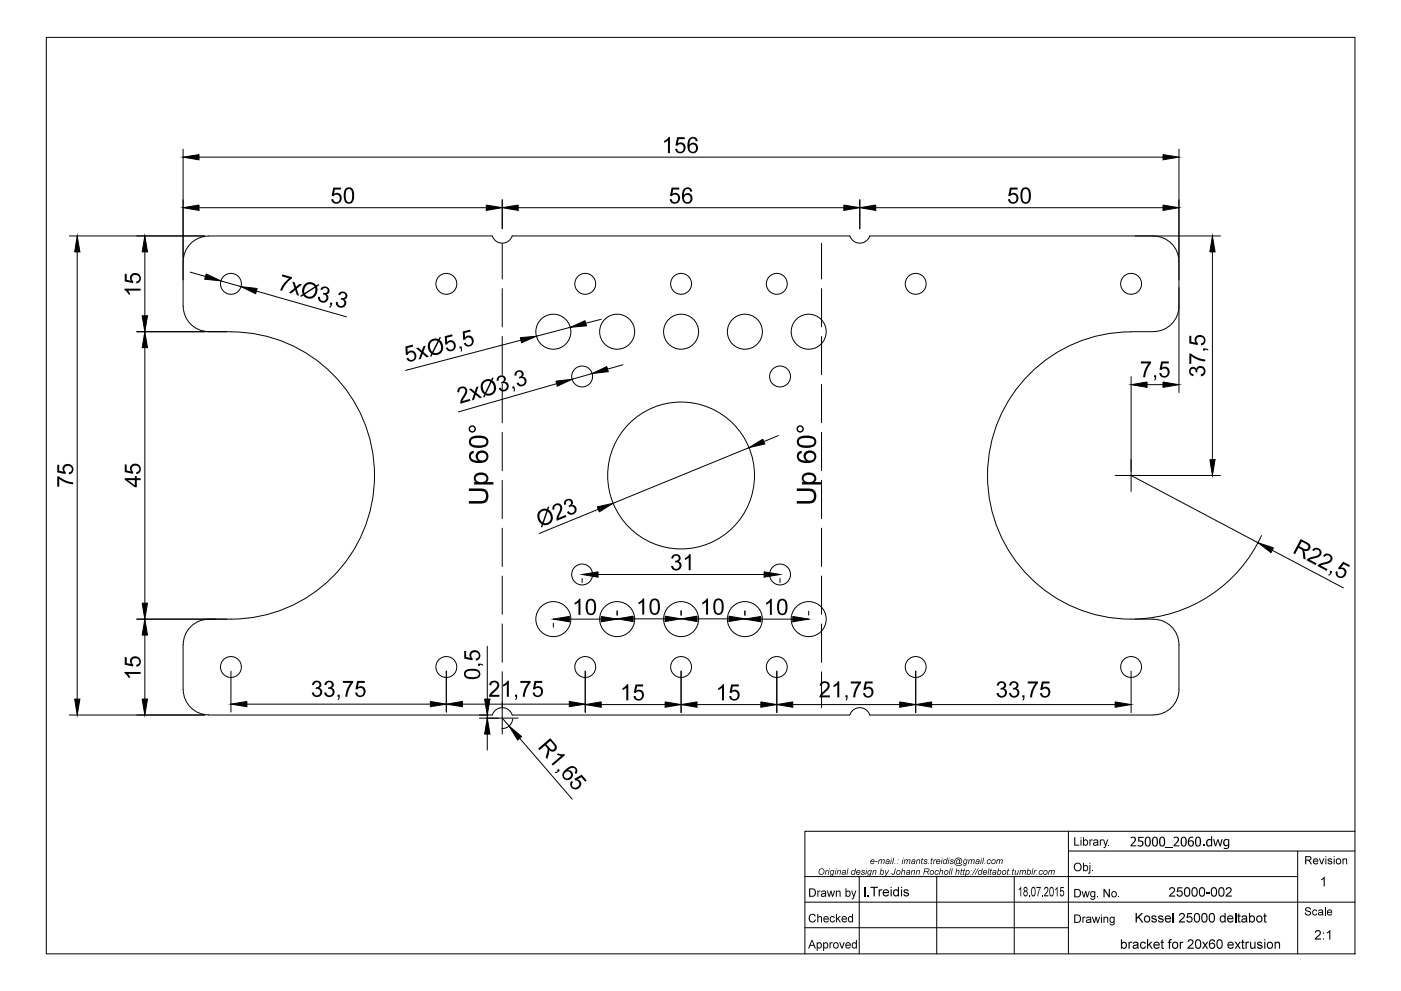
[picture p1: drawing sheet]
<svg xmlns="http://www.w3.org/2000/svg" width="420mm" height="297mm" viewBox="0 0 420 297" stroke-linecap="round" stroke-linejoin="round" font-family="sans-serif">
<g fill="none" stroke="#000" stroke-width=".3">
<path d="M13.9 11.2h392.5v274.7h-392.5zM54.9 44.7v47.1M59.7 47.1h289.1M150.6 59.9v8.7M257.9 59.9v8.7M353.6 44.7v73M20.8 70.7h40.5M23.2 75.5v134M43.4 75.5v19.1M59.7 62.3h86.1M62.6 70.8a7.6 7.6 0 0 0-7.7 7.6M62.6 70.7h85a3.2 3.2 0 0 0 3 2.2 3.2 3.2 0 0 0 3-2.2h101.3a3.1 3.1 0 0 0 3 2.2 3.1 3.1 0 0 0 2.9-2.2h105.2"/>
<path d="M150.6 72.9v10.7M155.4 62.3h97.7M246.4 72.9v10.7M262.6 62.3h86.2M345.9 70.8a7.6 7.6 0 0 1 7.7 7.6M363.6 75.5v62.2M41 99.4h28.3M54.9 91.8a7.6 7.6 0 0 0 7.7 7.6M57 81.6l4.6 1.3M66.2 84.2l6.1 1.7M69.3 99.5a43.1 43.1 0 0 1 43 43 43.1 43.1 0 0 1-43 43.1h-28.3M76.9 87.2l27 7.8"/>
<path d="M150.6 86.5v11.5M171 98.1l-10.1 2.7M180.3 95.7l-4.6 1.2M246.4 86.5v11.5M339.2 99.5a43.1 43.1 0 0 0-43 43 43.1 43.1 0 0 0 43 43.1h6.7M353.6 91.8a7.6 7.6 0 0 1-7.7 7.6h-6.7M43.4 104.2v76.6M150.6 100.9v11.4M150.6 115.2v11.5M156.2 102l-34.6 9M166.9 115l-29.4 8.5M177.6 112l-6.1 1.7"/>
<path d="M186.8 109.3l-4.6 1.3M246.4 100.9v11.4M246.4 115.2v11.5M339.2 112.9v34.4M344 115.3h4.8M150.6 129.6v11.5M224.6 134.2l-40.7 16.7M233.5 130.5l-4.4 1.9M246.4 129.6v11.5M150.6 144v11.4M150.6 158.3v11.5M179.5 152.6l-17.8 7.3"/>
<path d="M246.4 144v11.4M246.4 158.3v11.5M334.4 142.5h31.6M339.2 142.5l38.1 20.2M150.6 172.7v11.4M174.6 173.4v1.2M179.4 172.2h49.8M233.9 173.4v1.2M246.4 172.7v11.4M378.3 160.5a43.1 43.1 0 0 1-37.9 25.1M381.5 164.9l21.4 11.3M43.4 190.4v19.1"/>
<path d="M54.9 193.2v13.5M62.6 185.6a7.6 7.6 0 0 0-7.7 7.6M146.1 193.7v15.8M150.6 187v11.5M165.9 186.8v1.2M170.7 185.6h9.6M185.1 183.1v1.3M189.9 185.5h9.6M204.3 183.1v1.3M209 185.5h9.6M223.4 183.1v1.3M228.2 185.6h9.5"/>
<path d="M242.5 183.2v1.2M246.4 187v11.5M345.9 185.6a7.6 7.6 0 0 1 7.7 7.6v13.5a7.6 7.6 0 0 1-7.7 7.6M20.8 214.3h40.5M54.9 206.7a7.6 7.6 0 0 0 7.7 7.6M62.6 214.3h85M69.3 201.2v12.2M74 211.1h55.1M133.9 201.2v12.2M138.7 211.1h32M143.8 215.3h11.6M146.1 214.3v1"/>
<path d="M147.6 214.3a3.1 3.1 0 0 1 3-2.2 3.1 3.1 0 0 1 3 2.2M150.6 201.4v18.6M150.6 215.3l2.1 2.4M153.6 214.3h101.2M153.7 215.5a3.1 3.1 0 0 1-3.2 2.9M175.5 201.2v12.4M180.3 211.2h19.2M204.3 201.2v12.4M209 211.2h19.2M233 201.2v12.4M237.7 211.2h32.1M246.4 201.4v10.7"/>
<path d="M254.9 214.3a3.1 3.1 0 0 1 3-2.2 3.1 3.1 0 0 1 2.9 2.2M260.9 214.3h85M274.6 201.2v12.4M279.4 211.2h55M339.2 201.2v12.4M146.1 220v4.8M155.8 221.3l15.8 18.3M320.4 249.2v36.7M320.4 255.1h86M349.6 254.1h2.2M389.2 255.1v30.8M406.4 249.2h-165v36.7"/>
<path d="M241.4 262.7h147.8M241.4 270.4h165M241.4 278.1h79M257.7 262.7v23.2M280.9 262.7v23.2M304.2 262.7v23.2M397.4 271.9v2.5"/>
<circle cx="69.3" cy="85.1" r="3.1"/>
<circle cx="133.9" cy="85.1" r="3.1"/>
<circle cx="165.9" cy="99.4" r="5.2"/>
<circle cx="175.5" cy="85.1" r="3.1"/>
<circle cx="185.1" cy="99.4" r="5.2"/>
<circle cx="204.3" cy="99.4" r="5.2"/>
<circle cx="204.3" cy="85.1" r="3.1"/>
<circle cx="223.4" cy="99.4" r="5.2"/>
<circle cx="233" cy="85.1" r="3.1"/>
<circle cx="242.5" cy="99.4" r="5.2"/>
<circle cx="274.6" cy="85.1" r="3.1"/>
<circle cx="339.2" cy="85.1" r="3.1"/>
<circle cx="174.6" cy="112.8" r="3.1"/>
<circle cx="233.9" cy="112.8" r="3.1"/>
<circle cx="204.3" cy="142.5" r="22"/>
<circle cx="174.6" cy="172.2" r="3.1"/>
<circle cx="233.9" cy="172.2" r="3.1"/>
<circle cx="69.3" cy="199.9" r="3.1"/>
<circle cx="133.9" cy="199.9" r="3.1"/>
<circle cx="165.9" cy="185.6" r="5.2"/>
<circle cx="175.5" cy="199.9" r="3.1"/>
<circle cx="185.1" cy="185.6" r="5.2"/>
<circle cx="204.3" cy="185.6" r="5.2"/>
<circle cx="204.3" cy="199.9" r="3.1"/>
<circle cx="223.4" cy="185.6" r="5.2"/>
<circle cx="233" cy="199.9" r="3.1"/>
<circle cx="242.5" cy="185.6" r="5.2"/>
<circle cx="274.6" cy="199.9" r="3.1"/>
<circle cx="339.2" cy="199.9" r="3.1"/>
</g>
<g fill="#000">
<path d="M99.9 56.2h2.3v.6h-1.8l-.2 1.3a1.6 1.6 0 0 1 2.3 1.4 1.6 1.6 0 0 1-2.2 1.5l-.5-.3-.4-.7v-.3h.5a1.05 1.05 0 0 0 1.5 .8 1.05 1.05 0 0 0 .4-1.7 1.02 1.02 0 0 0-1.8 0l-.6-.1zM201.4 56.2h2.3v.6h-1.8l-.3 1.3a1.6 1.6 0 0 1 2.4 1.4 1.6 1.6 0 0 1-2.2 1.5l-.5-.3-.4-.7-.1-.3h.6a1.05 1.05 0 0 0 1.5 .8 1.05 1.05 0 0 0 .4-1.7 1.02 1.02 0 0 0-1.8 0l-.6-.1zM199.2 42.2l1.3-1.2h.4v4.9h-.6v-3.8l-1.1 .7zM203.1 41.1h2.3v.6h-1.8l-.3 1.3a1.6 1.6 0 0 1 2.4 1.3 1.6 1.6 0 0 1-2.3 1.6l-.5-.3-.4-.7v-.3h.6a1.05 1.05 0 0 0 1.4 .8 1.05 1.05 0 0 0 .4-1.7 1.02 1.02 0 0 0-1.7 0l-.6-.1zM302.9 56.2h2.3v.6h-1.8l-.3 1.3a1.6 1.6 0 0 1 2.4 1.4 1.6 1.6 0 0 1-2.3 1.5l-.4-.3-.4-.7-.1-.3h.6a1.05 1.05 0 0 0 1.5 .8 1.05 1.05 0 0 0 .3-1.7 1.02 1.02 0 0 0-1.7 0l-.6-.1zM37.4 82.1h.6v1.8l1.3 .2a1.6 1.6 0 0 1 1.3-2.3 1.6 1.6 0 0 1 1.6 2.2l-.3 .5-.7 .4-.3 .1v-.6a1.05 1.05 0 0 0 .8-1.5 1.05 1.05 0 0 0-1.7-.4 1.02 1.02 0 0 0 0 1.8l-.1 .6-2.5-.5zM37.3 86.5h4.9v.6h-3.8l.7 1.2h-.6l-1.2-1.4zM84.6 82.2l3 .9-.1 .4-1.9 1.9-1 1.8-.6-.2 .6-1.2 1-1.4 1.1-1-2.2-.6zM87.7 84.4l.6 .2 .5 1.4 1.1-.9 .7 .1-1.6 1.3 .7 2.1-.7-.2-.4-1.5-1.3 1-.7-.1 1.7-1.4zM96.4 86.3a1.31 1.31 0 0 1 2-.1 1.31 1.31 0 0 1-.3 2h-.2a1.5 1.5 0 0 1-.5 2.5 1.5 1.5 0 0 1-2-1.5v-.3l.6 .1a.98 .98 0 0 0 .9 1.2 .98 .98 0 0 0 1-1 .98 .98 0 0 0-1.1-.9l.2-.6a.82 .82 0 0 0 1.2-.4 .82 .82 0 0 0-.6-1.1 .82 .82 0 0 0-1 .8l-.5-.3zM99.1 90.7l.6 .1-.4 1-.5 .4-.1-.3 .5-.6h-.3zM101.7 87.8a1.31 1.31 0 0 1 2-.1 1.31 1.31 0 0 1-.2 2h-.3a1.5 1.5 0 0 1-.4 2.5 1.5 1.5 0 0 1-2.1-1.4v-.3l.6 .1a.98 .98 0 0 0 .9 1.1 .98 .98 0 0 0 1.1-1 .98 .98 0 0 0-1.1-.9l.2-.5a.82 .82 0 0 0 1.1-.4 .82 .82 0 0 0-.5-1.1 .82 .82 0 0 0-1 .7l-.6-.2z"/>
<path d="M121.6 103.9l2.2-.6 .1 .6-1.7 .4 .1 1.3a1.59 1.59 0 0 1 2.5 .6 1.59 1.59 0 0 1-1.4 2.2l-.6-.1-.6-.4-.3-.5 .5-.2a1.05 1.05 0 0 0 1.7 .4 1.05 1.05 0 0 0-.1-1.7 1.01 1.01 0 0 0-1.7 .4l-.6 .1zM124.7 104.3l.7-.1 1.1 .9 .5-1.3 .7-.2-.7 1.9 1.6 1.4-.6 .2-1.2-1.1-.6 1.6-.7 .2 .8-2.1zM133.4 100.8l2.2-.6 .1 .6-1.7 .4 .1 1.3a1.59 1.59 0 0 1 2.5 .6 1.59 1.59 0 0 1-1.4 2.2l-.5-.1-.7-.4-.3-.5 .6-.2a1.05 1.05 0 0 0 1.6 .4 1.05 1.05 0 0 0-.1-1.6 1.01 1.01 0 0 0-1.7 .3l-.6 .1zM137.7 103.9l.6-.1 .3 1-.3 .6-.2-.2 .1-.8-.3 .1zM138.8 99.4l2.2-.6 .1 .6-1.7 .4 .1 1.3a1.59 1.59 0 0 1 2.5 .6 1.59 1.59 0 0 1-1.4 2.2l-.6-.1-.6-.4-.3-.5 .5-.2a1.05 1.05 0 0 0 1.7 .4 1.05 1.05 0 0 0-.1-1.7 1.01 1.01 0 0 0-1.7 .4l-.6 .1zM137.5 116.3a1.53 1.53 0 0 1 2.3-.1 1.53 1.53 0 0 1-.1 2.3l-1 1.7 2.2-.6 .2 .5-3 .9v-.9l.5-.9a2.24 2.24 0 0 0 .7-2.6 .93 .93 0 0 0-1.1-.1 .93 .93 0 0 0-.4 1l-.6 .1v-.6zM149.3 112.9a1.24 1.24 0 0 1 1.8-.3 1.24 1.24 0 0 1 .2 1.9 1.5 1.5 0 0 1 .9 2.3 1.5 1.5 0 0 1-2.5-.1l-.1-.3 .5-.2a.98 .98 0 0 0 1.4 .5 .98 .98 0 0 0 .3-1.4 .98 .98 0 0 0-1.4-.2l-.1-.6a.82 .82 0 0 0 .8-.9 .82 .82 0 0 0-1.1-.7 .82 .82 0 0 0-.4 1.2l-.6 .1zM153.6 115.9l.6-.2 .2 1.1-.2 .6-.2-.2 .1-.8-.3 .1zM154.7 111.4a1.24 1.24 0 0 1 1.8-.3 1.24 1.24 0 0 1 .1 1.8 1.5 1.5 0 0 1 1 2.4 1.5 1.5 0 0 1-2.6-.2l-.1-.2 .6-.3a.98 .98 0 0 0 1.3 .6 .98 .98 0 0 0 .4-1.4 .98 .98 0 0 0-1.5-.3v-.5a.82 .82 0 0 0 .7-1 .82 .82 0 0 0-1-.6 .82 .82 0 0 0-.5 1.2h-.6zM342.1 108.3h3.1v.5l-1.3 2.3-.5 2h-.5l.2-1.4 .5-1.5 .9-1.3h-2.4zM346.1 112.5h.6v1l-.4 .6-.2-.3 .3-.7h-.3zM348.2 108.3h2.3v.6h-1.8l-.2 1.3a1.59 1.59 0 0 1 2.3 1.2 1.59 1.59 0 0 1-1.9 1.8l-.6-.2-.5-.6-.1-.6h.5a1.05 1.05 0 0 0 1.5 .8 1.05 1.05 0 0 0 .4-1.6 1.01 1.01 0 0 0-1.8-.1l-.6-.1z"/>
<path d="M356.7 106h.5l2.2 1.3 2 .4v.6l-2.1-.4-2-1.2v2.4h-.6zM357 110.2a1.06 1.06 0 0 1 1.8 .4 1.5 1.5 0 0 1 2.5-.2 1.5 1.5 0 0 1-.8 2.4h-.3l-.1-.6a.98 .98 0 0 0 .9-1.1 .98 .98 0 0 0-1.3-.8 .98 .98 0 0 0-.6 1.3h-.5a.82 .82 0 0 0-.7-1.1 .82 .82 0 0 0-.9 .9 .82 .82 0 0 0 .9 .8v.6a1.47 1.47 0 0 1-1.2-1 1.47 1.47 0 0 1 .3-1.6zM356.7 100.7h.6v1.8l1.3 .2a1.59 1.59 0 0 1 1.1-2.3 1.59 1.59 0 0 1 1.8 1.9l-.2 .5-.6 .6-.5 .1-.1-.6a1.05 1.05 0 0 0 .8-1.4 1.05 1.05 0 0 0-1.6-.4 1.02 1.02 0 0 0 0 1.7l-.1 .6-2.5-.5zM360.8 104.5h1.1l.5 .4-.2 .2-.8-.3v.3h-.6zM140.6 116.6l.7-.1 1.1 .9 .4-1.4 .7-.2-.6 1.9 1.7 1.4-.7 .2-1.2-1-.5 1.5-.7 .2 .7-2.1zM17.2 142.8h.4l2.3 1.3 2 .5v.5l-2.1-.4-2-1.2v2.4h-.6zM17.2 139.3h.6v1.8l1.2 .3a1.6 1.6 0 0 1 1.4-2.4 1.6 1.6 0 0 1 1.5 2.3l-.3 .4-.6 .4-.3 .1-.1-.6a1.05 1.05 0 0 0 .8-1.5 1.05 1.05 0 0 0-1.6-.3 1.02 1.02 0 0 0-.1 1.7v.6l-2.5-.5zM37.4 139.2h.6v1.8l1.3 .3a1.6 1.6 0 0 1 1.3-2.4 1.6 1.6 0 0 1 1.6 2.3l-.3 .4-.7 .5h-.3v-.6a1.05 1.05 0 0 0 .8-1.5 1.05 1.05 0 0 0-1.7-.3 1.02 1.02 0 0 0 0 1.7l-.1 .6-2.5-.5zM140.6 146.4h3.3a2.28 2.28 0 0 1 2.6 2.3 2.28 2.28 0 0 1-2.6 2.3h-3.3v-.8h3.3a1.55 1.55 0 0 0 1.9-1.5 1.55 1.55 0 0 0-1.9-1.5h-3.3zM166.1 151.3a1.52 1.52 0 0 1 2.1 0 1.52 1.52 0 0 1 .1 2.1l-.8 1.8 2.1-.8 .3 .5-2.9 1.2-.1-.9 .4-.9a2.24 2.24 0 0 0 .4-2.7 .93 .93 0 0 0-1.1 0 .93 .93 0 0 0-.3 1.1l-.6 .1v-.3v-.5zM169.6 149.9a1.22 1.22 0 0 1 1.7-.2 1.22 1.22 0 0 1 .2 1.7 1.5 1.5 0 0 1 1.2 2.2 1.5 1.5 0 0 1-2.5 .1l-.2-.2 .5-.3a.98 .98 0 0 0 1.4 .4 .98 .98 0 0 0 .2-1.5 .98 .98 0 0 0-1.4 0l-.2-.6a.82 .82 0 0 0 .7-1 .82 .82 0 0 0-1.1-.5 .82 .82 0 0 0-.4 1.2l-.5 .1v-.8zM239 146.4h3.3a2.28 2.28 0 0 1 2.5 2.3 2.28 2.28 0 0 1-2.5 2.3h-3.3v-.8h3.3a1.55 1.55 0 0 0 1.8-1.5 1.55 1.55 0 0 0-1.8-1.5h-3.3z"/>
<path d="M201.8 166.4a1.26 1.26 0 0 1 1.9 0 1.26 1.26 0 0 1-.2 1.9 1.51 1.51 0 0 1 .2 2.5 1.51 1.51 0 0 1-2.4-.9v-.2l.5-.1a.98 .98 0 0 0 1.2 .9 .98 .98 0 0 0 .8-1.3 .98 .98 0 0 0-1.4-.6l.1-.5a.83 .83 0 0 0 1-.8 .83 .83 0 0 0-.8-.9 .83 .83 0 0 0-.8 1l-.6-.1zM205.4 167.3l1.4-1.2h.3v4.8h-.6v-3.7l-1.1 .7zM393.7 164.6a1.53 1.53 0 0 1 2.5 .5 1.53 1.53 0 0 1-1.5 2.1l-1.9 .6 2.1 1.1-.3 .5-2.8-1.5 .7-.6 .9-.3a2.24 2.24 0 0 0 2.4-1.4 .93 .93 0 0 0-.8-.9 .93 .93 0 0 0-1 .5l-.5-.3zM397 166.4a1.53 1.53 0 0 1 2.5 .5 1.53 1.53 0 0 1-1.5 2.1l-1.9 .5 2 1.1-.2 .5-2.8-1.4 .6-.7 1-.3a2.24 2.24 0 0 0 2.3-1.4 .93 .93 0 0 0-.7-.8 .93 .93 0 0 0-1 .5l-.5-.4zM399 171l.6 .3-.6 .9-.6 .3v-.3l.6-.5-.3-.1zM402.8 168.4l2 1-.2 .6-1.6-.9-.8 1a1.59 1.59 0 0 1 1.5 2.2 1.59 1.59 0 0 1-2.6 .6l-.4-.4-.2-.8 .2-.5 .5 .2a1.05 1.05 0 0 0 .9 1.4 1.05 1.05 0 0 0 1.1-1.3 1.01 1.01 0 0 0-1.5-.8l-.5-.4zM37.4 197h.6v1.8l1.3 .2a1.6 1.6 0 0 1 1.3-2.3 1.6 1.6 0 0 1 1.6 2.2l-.3 .5-.7 .4h-.3v-.5a1.05 1.05 0 0 0 .8-1.5 1.05 1.05 0 0 0-1.7-.4 1.02 1.02 0 0 0 0 1.8l-.1 .6-2.5-.5zM139.2 195.1h.6v1.8l1.3 .3a1.59 1.59 0 0 1 1.2-2.3 1.59 1.59 0 0 1 1.7 1.9l-.1 .5-.6 .6-.6 .1v-.6a1.05 1.05 0 0 0 .8-1.5 1.05 1.05 0 0 0-1.7-.3 1.01 1.01 0 0 0 0 1.7l-.1 .6-2.5-.5zM143.3 198.9l1.1 .1 .5 .4-.2 .2-.7-.4v.4h-.7zM172.3 180.7l1.4-1.2h.4v4.8h-.6v-3.8l-1.2 .7zM191.5 180.6l1.3-1.2h.4v4.8h-.6v-3.8l-1.1 .8zM210.6 180.6l1.4-1.2h.3v4.8h-.6v-3.8l-1.1 .8z"/>
<path d="M229.7 180.7l1.4-1.2h.4v4.8h-.6v-3.8l-1.2 .7zM37.3 201.4h4.9v.6h-3.8l.7 1.1h-.6l-1.2-1.3zM94 204.3a1.26 1.26 0 0 1 2 0 1.26 1.26 0 0 1-.3 1.9 1.5 1.5 0 0 1 .3 2.5 1.5 1.5 0 0 1-2.4-.8l-.1-.3 .6-.1a.98 .98 0 0 0 1.2 .9 .98 .98 0 0 0 .7-1.3 .98 .98 0 0 0-1.3-.6v-.5a.82 .82 0 0 0 1.1-.7 .82 .82 0 0 0-.9-.9 .82 .82 0 0 0-.8 1l-.5-.1zM97.8 204.3a1.26 1.26 0 0 1 1.9 0 1.26 1.26 0 0 1-.3 1.9 1.5 1.5 0 0 1 .3 2.5 1.5 1.5 0 0 1-2.4-.8l-.1-.3 .6-.1a.98 .98 0 0 0 1.2 .9 .98 .98 0 0 0 .7-1.3 .98 .98 0 0 0-1.3-.6l.1-.5a.82 .82 0 0 0 1-.7 .82 .82 0 0 0-.9-.9 .82 .82 0 0 0-.7 1l-.6-.1zM101.2 208.2h.7l-.1 1.1-.4 .5-.2-.2 .4-.7h-.4zM102.8 204.1h3.1v.5l-1.3 2.3-.4 2h-.6l.2-1.4 .6-1.6 .8-1.2h-2.4zM107.1 204.1h2.3v.6h-1.8l-.3 1.3a1.59 1.59 0 0 1 2.4 1.2 1.59 1.59 0 0 1-2 1.7l-.5-.2-.5-.6-.2-.5h.6a1.05 1.05 0 0 0 1.5 .8 1.05 1.05 0 0 0 .3-1.7 1.02 1.02 0 0 0-1.7 0l-.6-.1zM147.2 204.4a1.54 1.54 0 0 1 2.3 .2 1.54 1.54 0 0 1-.6 2.3l-1.5 1.4h2.4v.6h-3.2l.3-.9 .7-.7a2.24 2.24 0 0 0 1.4-2.4 .93 .93 0 0 0-1-.3 .93 .93 0 0 0-.7 .8h-.6zM150.9 205.2l1.3-1.2h.4v4.9h-.6v-3.8l-1.1 .7zM154.5 208.2h.6l-.1 1.1-.4 .5-.1-.2 .3-.7h-.3zM156.1 204.1h3v.5l-1.3 2.3-.4 2h-.6l.2-1.4 .6-1.6 .8-1.2h-2.3zM160.3 204.1h2.3v.6h-1.8l-.3 1.3a1.59 1.59 0 0 1 2.4 1.2 1.59 1.59 0 0 1-2 1.7l-.5-.2-.5-.6-.2-.5h.6a1.05 1.05 0 0 0 1.5 .8 1.05 1.05 0 0 0 .3-1.7 1.02 1.02 0 0 0-1.7 0l-.6-.1z"/>
<path d="M186.7 206.3l1.3-1.2h.4v4.8h-.6v-3.8l-1.1 .8zM190.6 205.2h2.3v.5h-1.8l-.3 1.3a1.6 1.6 0 0 1 2.4 1.4 1.6 1.6 0 0 1-2.3 1.5l-.4-.3-.5-.7v-.2l.6-.1a1.05 1.05 0 0 0 1.5 .8 1.05 1.05 0 0 0 .3-1.6 1.02 1.02 0 0 0-1.7-.1l-.6-.1zM215.4 206.3l1.3-1.2h.4v4.8h-.6v-3.8l-1.1 .8zM219.3 205.2h2.3v.5h-1.8l-.3 1.3a1.6 1.6 0 0 1 2.4 1.4 1.6 1.6 0 0 1-2.3 1.5l-.4-.3-.5-.7v-.2l.6-.1a1.05 1.05 0 0 0 1.5 .8 1.05 1.05 0 0 0 .3-1.6 1.02 1.02 0 0 0-1.7-.1l-.6-.1zM246.3 204.5a1.54 1.54 0 0 1 2.3 .3 1.54 1.54 0 0 1-.6 2.2l-1.5 1.4h2.4v.6h-3.2l.3-.8 .7-.8a2.24 2.24 0 0 0 1.4-2.3 .93 .93 0 0 0-1-.4 .93 .93 0 0 0-.7 .9l-.6-.1zM250 205.4l1.3-1.2h.4v4.8h-.6v-3.7l-1.1 .7zM253.6 208.4h.6l-.1 1.1-.4 .5-.1-.3 .3-.7h-.3zM255.2 204.3h3v.4l-1.3 2.3-.4 2h-.6l.2-1.3 .6-1.6 .8-1.2h-2.3zM259.4 204.3h2.3v.6h-1.8l-.3 1.2a1.59 1.59 0 0 1 2.4 1.2 1.59 1.59 0 0 1-2 1.8l-.5-.2-.5-.6-.2-.5 .6-.1a1.05 1.05 0 0 0 1.5 .8 1.05 1.05 0 0 0 .3-1.6 1.02 1.02 0 0 0-1.7-.1h-.6zM299.4 204.5a1.26 1.26 0 0 1 1.9 0 1.26 1.26 0 0 1-.2 1.9 1.5 1.5 0 0 1 .2 2.5 1.5 1.5 0 0 1-2.4-.9v-.2l.6-.1a.98 .98 0 0 0 1.1 .9 .98 .98 0 0 0 .8-1.3 .98 .98 0 0 0-1.4-.6l.1-.5a.82 .82 0 0 0 1-.8 .82 .82 0 0 0-.8-.9 .82 .82 0 0 0-.8 1l-.6-.1zM303.1 204.5a1.26 1.26 0 0 1 1.9 0 1.26 1.26 0 0 1-.2 1.9 1.5 1.5 0 0 1 .2 2.5 1.5 1.5 0 0 1-2.4-.9v-.2l.6-.1a.98 .98 0 0 0 1.1 .9 .98 .98 0 0 0 .8-1.3 .98 .98 0 0 0-1.3-.6v-.5a.82 .82 0 0 0 1-.8 .82 .82 0 0 0-.8-.9 .82 .82 0 0 0-.8 1l-.6-.1zM306.6 208.4h.6v1.1l-.4 .5-.2-.3 .3-.7h-.3z"/>
<path d="M308.2 204.3h3.1v.4l-1.3 2.3-.5 2h-.6l.2-1.3 .6-1.6 .8-1.2h-2.3zM312.5 204.3h2.2v.6h-1.8l-.2 1.2a1.59 1.59 0 0 1 2.3 1.2 1.59 1.59 0 0 1-1.9 1.8l-.5-.2-.6-.6-.1-.5 .6-.1a1.05 1.05 0 0 0 1.4 .8 1.05 1.05 0 0 0 .4-1.6 1.02 1.02 0 0 0-1.8-.1h-.5zM167 226.2l.4-.4 1.8 .2 .3 .3-3.7 3.2-.4-.5 2.9-2.4zM166.5 231.4l.7-.3-.2-.2 .5-.4 .4 .5-1 .7-.5-.1zM171.4 234l.4 .5a1.05 1.05 0 0 0 .4 1.6 1.05 1.05 0 0 0 1.5-.8 1.01 1.01 0 0 0-1.1-1.3l-.4-.5 2.2-1.3 1.5 1.7-.4 .4-1.2-1.3-1.1 .6a1.59 1.59 0 0 1 .6 2.5 1.59 1.59 0 0 1-2.6-.3l-.2-.8zM262.5 258.2h.7v.2h-.8zM263.6 257.6h.2l-.1 .2a.42 .42 0 0 1 .4-.3 .42 .42 0 0 1 .4 .3 .42 .42 0 0 1 .6-.3 .42 .42 0 0 1 .2 .6l-.2 .9h-.2l.2-1.1-.2-.1-.3 .2-.3 1h-.2l.2-1.1-.4-.1-.4 1.2h-.2zM267.9 257.1h.3l-.4 1.9h-.2zM268.3 258.8h.2l-.1 .2h-.2zM271.3 257.6h.2v.2a.42 .42 0 0 1 .3-.3 .42 .42 0 0 1 .4 .3 .42 .42 0 0 1 .6-.3 .42 .42 0 0 1 .2 .6l-.2 .9h-.2l.2-1.1-.1-.1-.4 .2-.3 1h-.2l.2-1.1-.3-.1-.5 1.2h-.2zM275 257.6h.2l-.1 .2a.43 .43 0 0 1 .6-.3 .43 .43 0 0 1 .2 .6l-.2 .9h-.2l.2-1.1a.46 .46 0 0 0-.5 0 .46 .46 0 0 0-.2 .4l-.1 .7h-.2zM276.5 257.3l.2-.2v.5h.2l-.3 .2-.1 .8 .1 .4a.28 .28 0 0 1-.3 0 .28 .28 0 0 1-.1-.4l.1-1z"/>
<path d="M277.3 257.7l.6-.1 .3 .4-.6-.2-.2 .2a.54 .54 0 0 1 .6 .3 .54 .54 0 0 1-.1 .6 .6 .6 0 0 1-.9-.4l.7 .3 .2-.2-.2-.2a.48 .48 0 0 1-.5-.2 .48 .48 0 0 1 .1-.5zM278.4 258.8h.2v.2h-.3zM279.4 257.3l.2-.2-.1 .5h.3l-.3 .2-.2 .8 .2 .4a.28 .28 0 0 1-.4 0 .28 .28 0 0 1 0-.4v-1zM280.1 257.6h.2l-.1 .3 .6-.3-.5 .3-.3 1.1h-.2zM285.1 257.7l.6-.1 .4 .4-.6-.2-.2 .2a.54 .54 0 0 1 .5 .3 .54 .54 0 0 1 0 .6 .6 .6 0 0 1-1-.4l.8 .3 .2-.2-.2-.2a.48 .48 0 0 1-.5-.2 .48 .48 0 0 1 0-.5zM290.6 257.6h.2l-.1 .2a.42 .42 0 0 1 .4-.3 .42 .42 0 0 1 .4 .3 .42 .42 0 0 1 .5-.3 .42 .42 0 0 1 .3 .6l-.2 .9h-.2l.2-1.1-.2-.1-.4 .2-.2 1h-.2l.2-1.1-.4-.1-.4 1.2h-.2zM294.9 257.1h.2l-.3 1.9h-.3zM295.3 258.8h.2l-.1 .2h-.2zM296.2 257.8l.7-.2 .3 .4-.2 .1a.44 .44 0 0 0-.8 0 .44 .44 0 0 0 .5 .6l.4-.2a.66 .66 0 0 1-1 .4 .66 .66 0 0 1 .1-1.1zM299 257.6h.2v.2a.42 .42 0 0 1 .3-.3 .42 .42 0 0 1 .4 .3 .42 .42 0 0 1 .6-.3 .42 .42 0 0 1 .2 .6l-.2 .9h-.2l.2-1.1-.1-.1-.4 .2-.3 1h-.2l.2-1.1-.3-.1-.5 1.2h-.2zM322.2 251h.3v2.2h1.2v.3h-1.5zM326.7 251.6h.3v.3l.5-.3 .1 .4a.4 .4 0 0 0-.5 0 .4 .4 0 0 0-.1 .5v1h-.3z"/>
<path d="M329.8 251.6h.3v.3l.5-.3 .1 .4a.4 .4 0 0 0-.5 0 .4 .4 0 0 0-.1 .5v1h-.3zM330.8 251.6h.3l.5 1.5 .5-1.5h.3l-.8 2.2-.3 .4h-.3l-.1-.3h.3l.2-.4zM332.4 253.2h.3v.3h-.3zM339.1 250.9a1 1 0 0 1 1.5 .3 1 1 0 0 1-.5 1.4l-.7 .8h1.4v.3h-1.8v-.4a1.8 1.8 0 0 0 1.1-2.2l-1 .3zM341.3 250.8h1.6v.4h-1.2v.8a1 1 0 0 1 1.2 1.2 1 1 0 0 1-1.7 .4v-.4a.67 .67 0 0 0 1.2 .1 .67 .67 0 0 0-.5-1.1l-.6 .1zM352 250.9a1 1 0 0 1 1.5 .3 1 1 0 0 1-.4 1.4l-.8 .8h1.4v.3h-1.8v-.4a1.8 1.8 0 0 0 1.1-2.2l-1 .3zM360.7 253.1h.5v.6h-.5zM363.8 251.5h.4l.4 1.7 .5-1.7h.3l.5 1.7 .4-1.7h.4l-.6 2.2h-.3l-.6-1.7-.5 1.7h-.3zM395.5 257.3h.4l.5 1.4 .5-1.4h.3l-.7 1.8h-.3zM398.3 257.5l.2-.2a.69 .69 0 0 1 1 .5l-.9-.2-.2 .1 .3 .2a.68 .68 0 0 1 .8 .4 .68 .68 0 0 1-.3 .9 .68 .68 0 0 1-.9-.2l-.2-.5h.3a.44 .44 0 0 0 .4 .3 .44 .44 0 0 0 .5-.3l-.4-.2a.57 .57 0 0 1-.6-.2 .57 .57 0 0 1 0-.6zM402.6 257.3h.3v.2a.59 .59 0 0 1 .7-.2 .59 .59 0 0 1 .4 .7v1.1h-.3v-1.1a.42 .42 0 0 0-.5-.5 .42 .42 0 0 0-.3 .6v1h-.3zM242.9 274.2a1.05 1.05 0 0 1 1.8 .4l-.4 .1a.83 .83 0 0 0-1.2-.3 .83 .83 0 0 0-.2 1.2 .74 .74 0 0 0 .7 .6 .74 .74 0 0 0 .8-.6l.3 .1a1.17 1.17 0 0 1-1.6 .7 1.17 1.17 0 0 1-.5-1.7z"/>
<path d="M245.1 273.9h.3v.9a.62 .62 0 0 1 .7-.2 .62 .62 0 0 1 .4 .7v1.2h-.3v-1.2a.43 .43 0 0 0-.5-.4 .43 .43 0 0 0-.3 .6v1h-.3zM245.1 266.9h.3v.3l.5-.3 .1 .4a.4 .4 0 0 0-.5 0 .4 .4 0 0 0-.1 .5v1h-.3zM247.7 260.8h.2l-.1 .3 .6-.3-.5 .3-.3 1.1h-.2zM247.9 266.9h.3l.5 1.5 .3-1.5h.4l.3 1.5 .4-1.5h.3l-.6 1.9h-.3l-.3-1.4-.3 1.4h-.4zM249.1 274.8a.76 .76 0 0 1 1.3 .4h-.3a.54 .54 0 0 0-.8 0 .54 .54 0 0 0 0 .8 .54 .54 0 0 0 .8-.2h.3a.87 .87 0 0 1-1.3 .6 .87 .87 0 0 1-.2-1.4zM250.7 266.9h.3v.3a.61 .61 0 0 1 .7-.3 .61 .61 0 0 1 .4 .8v1.1h-.3v-1.1a.44 .44 0 0 0-.5-.5 .44 .44 0 0 0-.3 .6v1h-.3zM250.7 273.9h.3v1.4l.7-.7h.5l-.8 .7 .8 1.2h-.3l-.7-1-.2 .2v.8h-.3zM251.2 260.8h.2v.2a.43 .43 0 0 1 .5-.2 .43 .43 0 0 1 .3 .6l-.2 .8h-.2l.2-1.1a.46 .46 0 0 0-.5 0 .46 .46 0 0 0-.2 .5l-.2 .6h-.2zM254.2 260.3h.3l-.4 1.9h-.2zM255.3 266.9h.3l.4 1.5 .5-1.5h.3l-.7 2.3-.4 .3h-.3v-.3h.3l.2-.4zM258.5 260.9l.6-.1 .3 .4-.5-.2-.3 .3a.54 .54 0 0 1 .6 .2 .54 .54 0 0 1 0 .6 .6 .6 0 0 1-1-.4l.8 .3 .1-.2-.3-.2a.4 .4 0 0 1-.4-.3 .4 .4 0 0 1 .1-.4zM260.2 268.3h.3v.4h-.3z"/>
<path d="M261.8 260.8h.3l-.1 .2a.43 .43 0 0 1 .6-.2 .43 .43 0 0 1 .2 .6l-.2 .8h-.2l.2-1.1a.46 .46 0 0 0-.5 0 .46 .46 0 0 0-.2 .5l-.1 .6h-.2zM261 265.8h2.3v.3h-.9v2.6h-.4v-2.6h-1zM263.5 266.6h.3v.3l.6-.3h.2l-.1 .4a.45 .45 0 0 0-.6 0 .45 .45 0 0 0 0 .6v1.1h-.4zM265.4 260.8h.2l.2 1.1 .6-1.1h.3l-1 1.8-.4 .1-.1-.2 .5-.3zM268.4 260.3h.2l-.3 1.4a.48 .48 0 0 1-.5 .5 .48 .48 0 0 1-.4-.5h.2l.1 .3 .3-.1zM270.6 260.3h.2l-.2 .7a.43 .43 0 0 1 .6-.2 .43 .43 0 0 1 .2 .6l-.2 .8h-.2l.2-1.2a.52 .52 0 0 0-.7 .6l-.1 .6h-.2zM271.1 266.8l.2-.2a.85 .85 0 0 1 1.2 .5l-.3 .1a.4 .4 0 0 0-.5-.4 .4 .4 0 0 0-.3 .5h.2a.77 .77 0 0 1 .8 .3 .77 .77 0 0 1 0 .9 .93 .93 0 0 1-1.5-.5h.4a.53 .53 0 0 0 .5 .4 .53 .53 0 0 0 .5-.4l-.3-.1a.78 .78 0 0 1-.8-.3 .78 .78 0 0 1-.1-.8zM273.4 260.8h.2v.2a.43 .43 0 0 1 .6-.2 .43 .43 0 0 1 .2 .6l-.2 .8h-.2l.2-1.1a.46 .46 0 0 0-.5 0 .46 .46 0 0 0-.2 .5l-.1 .6h-.3zM274.9 260.8h.2v.2a.43 .43 0 0 1 .5-.2 .43 .43 0 0 1 .2 .6l-.1 .8h-.2l.2-1.1a.46 .46 0 0 0-.6 0 .46 .46 0 0 0-.1 .5l-.2 .6h-.2zM280.6 261l.7-.2 .3 .4-.3 .1a.44 .44 0 0 0-.7 0 .44 .44 0 0 0 .5 .6l.4-.2a.66 .66 0 0 1-1.1 .4 .66 .66 0 0 1 .2-1.1zM282 260.3h.2l-.2 .7a.43 .43 0 0 1 .6-.2 .43 .43 0 0 1 .2 .6l-.1 .8h-.3l.2-1.2a.52 .52 0 0 0-.7 .6l-.1 .6h-.2zM284.9 260.3h.2l-.3 1.9h-.3z"/>
<path d="M285.5 260.3h.2l-.4 1.9h-.2zM286.9 260.3h.2l-.2 .7a.43 .43 0 0 1 .6-.2 .43 .43 0 0 1 .2 .6l-.2 .8h-.2l.2-1.2a.52 .52 0 0 0-.7 .6l-.1 .6h-.2zM288.3 260.5l.2-.2v.5h.2l-.3 .2-.1 .8 .1 .4a.28 .28 0 0 1-.3 0 .28 .28 0 0 1-.1-.4l.1-1zM289.1 260.5l.2-.2-.1 .5h.3l-.3 .2-.2 .8 .2 .4a.28 .28 0 0 1-.4 0 .28 .28 0 0 1 0-.4v-1zM292.5 260.3h.3l-1.1 1.9h-.2zM293.3 260.3h.2l-1 1.9h-.3zM296.5 260.3h.3l-.4 1.9h-.2zM297.1 260.5l.2-.2v.5h.2l-.3 .2-.2 .8 .2 .4a.28 .28 0 0 1-.3 0 .28 .28 0 0 1-.1-.4l.1-1zM302.3 260.5l.2-.2-.1 .5h.3l-.3 .2-.2 .8 .2 .4a.28 .28 0 0 1-.4 0 .28 .28 0 0 1 0-.4l.1-1zM302.8 262h.2v.2h-.2zM303.8 260.5l.2-.2-.1 .5h.3l-.3 .2-.2 .8 .2 .4a.28 .28 0 0 1-.3 0 .28 .28 0 0 1-.1-.4l.1-1zM304.5 260.8h.2l-.2 1.1 .2 .1 .3-.1 .3-1.1h.2l-.2 1.4h-.3l.1-.3a.42 .42 0 0 1-.6 .3 .42 .42 0 0 1-.2-.6z"/>
<path d="M305.9 260.8h.3l-.1 .2a.42 .42 0 0 1 .4-.2 .42 .42 0 0 1 .4 .2 .42 .42 0 0 1 .5-.2 .42 .42 0 0 1 .3 .5l-.2 .9h-.2l.2-1.1-.2-.1-.4 .2-.2 1h-.2l.2-1.1-.4-.1-.4 1.2h-.2zM306.1 265.8h.2v2.9h-.3v-2.3l-.5 .5v-.4zM308.6 268.3h.2v.4h-.2zM309.7 260.3h.2l-.4 1.9h-.2zM310.2 260.8h.2v.3l.6-.3-.5 .3-.4 1.1h-.2zM310.8 262h.3l-.1 .2h-.2zM310.8 265.9h1.3l-.7 2.8h-.3l.1-.8 .7-1.7h-1.1zM312.5 268.3h.2v.4h-.2zM311.8 261l.7-.2 .3 .4-.2 .1a.44 .44 0 0 0-.8 0 .44 .44 0 0 0 .5 .6l.4-.2a.66 .66 0 0 1-1.1 .4 .66 .66 0 0 1 .2-1.1zM314.6 260.8h.2l-.1 .2a.42 .42 0 0 1 .4-.2 .42 .42 0 0 1 .4 .2 .42 .42 0 0 1 .6-.2 .42 .42 0 0 1 .2 .5l-.2 .9h-.2l.2-1.1-.2-.1-.3 .2-.3 1h-.2l.2-1.1-.4-.1-.4 1.2h-.2zM313.3 266a.82 .82 0 0 1 1.1 .3 .82 .82 0 0 1-.3 1.1l-.7 .9h1v.4h-1.3l.4-.9a.95 .95 0 0 0 .3-1.7l-.4 .6-.3-.1zM317 265.8h.2v2.9h-.3v-2.3l-.5 .5v-.4z"/>
<path d="M318.1 265.9h.9v.3h-.7l-.2 .8a.7 .7 0 0 1 1 0 .7 .7 0 0 1 0 .9 .67 .67 0 0 1-.6 .8 .67 .67 0 0 1-.7-.8h.3a.48 .48 0 0 0 .6 .4 .48 .48 0 0 0 .2-.7 .43 .43 0 0 0-.3-.5 .43 .43 0 0 0-.5 .3l-.2-.1zM324.6 274.8h.3v.2l.5-.2 .1 .3a.4 .4 0 0 0-.5 .1 .4 .4 0 0 0-.1 .4v1h-.3zM324.3 267.1h.3l.5 1.5 .3-1.5h.4l.3 1.4 .4-1.4h.3l-.6 1.9h-.3l-.3-1.5-.3 1.5h-.4zM327.5 260.8h.3v.3h-.3zM327.4 274.8h.3l.5 1.4 .3-1.4h.4l.3 1.4 .4-1.4h.3l-.6 1.8h-.3l-.3-1.4-.3 1.4h-.4zM329 268.7h.3v.3h-.3zM330.9 274.8h.3v.2a.61 .61 0 0 1 .8-.2 .61 .61 0 0 1 .4 .7v1.1h-.3v-1.1a.44 .44 0 0 0-.5-.5 .44 .44 0 0 0-.4 .6v1h-.3zM330.9 266.4h.4l1.2 2v-2h.4v2.6h-.4l-1.2-2v2h-.4zM335.4 268.7h.2v.3h-.2zM340.6 273.6h.3v1.4l1.4-1.4h.5l-1.2 1.2 1.3 1.7h-.4l-1.1-1.4-.5 .4v1h-.3zM345.4 274.6l.2-.1a.86 .86 0 0 1 1.2 .4l-.3 .1a.4 .4 0 0 0-.4-.4 .4 .4 0 0 0-.4 .5l.2 .1a.77 .77 0 0 1 .9 .2 .77 .77 0 0 1-.1 1 .94 .94 0 0 1-1.5-.5l.4-.1a.53 .53 0 0 0 .5 .4 .53 .53 0 0 0 .5-.4l-.2-.1a.78 .78 0 0 1-.9-.2 .78 .78 0 0 1-.1-.9zM347.4 274.6l.2-.1a.86 .86 0 0 1 1.3 .4l-.4 .1a.4 .4 0 0 0-.4-.4 .4 .4 0 0 0-.4 .5l.2 .1a.77 .77 0 0 1 .9 .2 .77 .77 0 0 1 0 1 .94 .94 0 0 1-1.5-.5l.3-.1a.53 .53 0 0 0 .5 .4 .53 .53 0 0 0 .5-.4l-.2-.1a.78 .78 0 0 1-.9-.2 .78 .78 0 0 1-.1-.9z"/>
<path d="M350.9 266.1a.95 .95 0 0 1 1.4 .2 .95 .95 0 0 1-.5 1.4l-.8 .7h1.5v.4h-1.9l.5-.9a1.19 1.19 0 0 0 .8-1.5 .59 .59 0 0 0-1 .3h-.3zM353.2 265.9h1.4v.4h-1.2l-.1 .8a.95 .95 0 0 1 1.3 .4 .95 .95 0 0 1-.6 1.3 .95 .95 0 0 1-1.2-.8h.4a.63 .63 0 0 0 .9 .3 .63 .63 0 0 0 .1-1 .63 .63 0 0 0-1 .2l-.3-.1zM353.8 273.8a.95 .95 0 0 1 1.5 .3 .95 .95 0 0 1-.5 1.3l-.8 .8h1.4v.3h-1.9l.6-.9a1.19 1.19 0 0 0 .8-1.5 .59 .59 0 0 0-1 .4l-.4-.1zM356.1 273.7h1.4v.3h-1.1l-.2 .8a.95 .95 0 0 1 1.4 .5 .95 .95 0 0 1-.6 1.2 .95 .95 0 0 1-1.2-.8h.3a.63 .63 0 0 0 1 .3 .63 .63 0 0 0 0-1 .63 .63 0 0 0-.9 .2h-.4zM361.7 267.6h1.1v.3h-1.1zM367.9 266.1a.95 .95 0 0 1 1.4 .2 .95 .95 0 0 1-.5 1.4l-.8 .7h1.4v.4h-1.9l.6-.9a1.19 1.19 0 0 0 .8-1.5 .59 .59 0 0 0-1 .3h-.3zM371.3 273.9l.4-.2v.7h.3v.3h-.3v1.2l.4 .6a.52 .52 0 0 1-.6 0 .52 .52 0 0 1-.2-.6v-1.2h-.2zM379.1 273.9l.4-.2v.7h.3v.3h-.3v1.2l.4 .6a.52 .52 0 0 1-.6 0 .52 .52 0 0 1-.2-.6v-1.2h-.2zM391.6 272.1l.3-.2a.95 .95 0 0 1 1.3 .7h-.4a.5 .5 0 0 0-.6-.5 .5 .5 0 0 0-.3 .7l.2 .1a.85 .85 0 0 1 .9 .3 .85 .85 0 0 1 0 1l-.5 .2a.94 .94 0 0 1-1.2-.9h.3a.58 .58 0 0 0 .7 .7 .58 .58 0 0 0 .5-.8l-.6-.1a.69 .69 0 0 1-.7-.4 .69 .69 0 0 1 .1-.8zM393.8 272.8l.1-.1a.75 .75 0 0 1 1.1 .4l-.3 .1a.52 .52 0 0 0-.7-.1 .52 .52 0 0 0 0 .8 .52 .52 0 0 0 .8-.1h.3a.88 .88 0 0 1-1.4 .4 .88 .88 0 0 1 .1-1.4zM396.2 263.5l1.1-.7v2.9h-.3v-2.3l-.8 .5zM248.8 282.4h.2v.3l.6-.3v.4a.4 .4 0 0 0-.4 0 .4 .4 0 0 0-.1 .5v1h-.3z"/>
<path d="M251.7 282.4h.3l.5 1.5 .5-1.5h.3l-.6 1.9h-.4zM338.4 282.3h.3v.3l.7-.3h.1l-.1 .4a.45 .45 0 0 0-.5 0 .45 .45 0 0 0-.1 .6v1.1h-.4zM342.2 282.5a.87 .87 0 0 1 1.5 .4h-.4a.66 .66 0 0 0-1-.1 .66 .66 0 0 0 0 1 .56 .56 0 0 0 .6 .3 .56 .56 0 0 0 .5-.5l.3 .1a.99 .99 0 0 1-1.4 .6 .99 .99 0 0 1-.3-1.6zM344 281.5h.3v1.6l.9-.8h.5l-.8 .8 .8 1.3h-.4l-.7-1.1-.3 .3v.8h-.3zM348.3 281.8l.4-.2v.7h.3v.3h-.3v1.2l.4 .6a.52 .52 0 0 1-.6 0 .52 .52 0 0 1-.2-.6v-1.2h-.2zM350.7 281.7l.7-.2v.3l-.5 .2v.3h.4v.3h-.4v1.8h-.4v-1.8h-.2zM353.8 282.3h.3v.3l.6-.3h.2l-.1 .4a.45 .45 0 0 0-.6 0 .45 .45 0 0 0 0 .6v1.1h-.4zM356.4 281.7a.94 .94 0 0 1 1.5 .2 .94 .94 0 0 1-.5 1.4l-.9 .7h1.5v.4h-1.9l.5-.9a1.19 1.19 0 0 0 .9-1.5 .59 .59 0 0 0-1 .4l-.4-.1zM360.5 282.3h.4l.5 .7 .6-.7h.4l-.8 1 .8 1.1h-.4l-.6-.8-.5 .8h-.4l.7-1.1zM370.3 282.3h.4l.5 .7 .5-.7h.4l-.7 1 .7 1.1h-.4l-.5-.8-.6 .8h-.4l.8-1.1zM372.5 281.8l.3-.2v.7h.4v.3h-.4v1.2l.5 .6a.52 .52 0 0 1-.6 0 .52 .52 0 0 1-.2-.6v-1.2h-.3zM373.5 282.3h.3v.3l.7-.3h.1l-.1 .4a.45 .45 0 0 0-.5 0 .45 .45 0 0 0-.1 .6v1.1h-.4z"/>
<path d="M374.9 282.3h.3v1.1a.51 .51 0 0 0 .5 .7 .51 .51 0 0 0 .5-.7v-1.1h.3v2.1h-.3v-.4a.7 .7 0 0 1-.9 .4 .7 .7 0 0 1-.4-.8zM377.1 282.5l.2-.2a.85 .85 0 0 1 1.3 .5l-.4 .1a.4 .4 0 0 0-.4-.4 .4 .4 0 0 0-.4 .5h.2a.77 .77 0 0 1 .9 .3 .77 .77 0 0 1-.1 .9 .94 .94 0 0 1-1.4-.5h.3a.53 .53 0 0 0 .5 .4 .53 .53 0 0 0 .5-.4l-.2-.1a.78 .78 0 0 1-.9-.3 .78 .78 0 0 1-.1-.8zM382.3 282.3h.3v.3a.71 .71 0 0 1 .9-.3 .71 .71 0 0 1 .4 .8v1.3h-.3v-1.3a.51 .51 0 0 0-.6-.6 .51 .51 0 0 0-.4 .8v1.1h-.3zM394.6 279a.95 .95 0 0 1 1.5 .2 .95 .95 0 0 1-.5 1.4l-.9 .7h1.5v.3h-1.9l.5-.8a1.19 1.19 0 0 0 .9-1.6 .59 .59 0 0 0-1 .4h-.4zM397.9 279.5l1.1-.7v2.8h-.4v-2.2l-.7 .4z"/>
<path d="M103.6 56.6a1.6 1.6 0 0 1 1.9-.2 1.6 1.6 0 0 1 .7 1.9 2.2 2.2 0 0 1-1.6 2.8 1.65 1.65 0 0 1-1.5-2l.1-1.6zM104.2 56.8a3.7 3.7 0 0 0 0 3.6 1.02 1.02 0 0 0 1.1-.1 1.02 1.02 0 0 0 .3-1.1v-1.1a1.03 1.03 0 0 0-.3-1.1 1.03 1.03 0 0 0-1.1-.2z"/>
<path d="M205 56.7a1.43 1.43 0 0 1 1.6-.5 1.43 1.43 0 0 1 1 1.2l-.6 .1a.96 .96 0 0 0-1.2-.9 .96 .96 0 0 0-.7 1.3v.6a1.55 1.55 0 0 1 2.1-.2 1.55 1.55 0 0 1 .3 2.1 1.55 1.55 0 0 1-2 .5 3.3 3.3 0 0 1-.5-4.2zM205.4 58.7a1.09 1.09 0 0 0 0 1.6 1.09 1.09 0 0 0 1.7-.2 1.09 1.09 0 0 0-.5-1.6h-.7z"/>
<path d="M206.7 41.6a1.43 1.43 0 0 1 1.5-.6 1.43 1.43 0 0 1 1 1.3h-.5a.96 .96 0 0 0-1.2-.8 .96 .96 0 0 0-.7 1.3l-.1 .6a1.55 1.55 0 0 1 2.1-.2 1.55 1.55 0 0 1 .4 2.1 1.55 1.55 0 0 1-2 .5 3.3 3.3 0 0 1-.5-4.2zM207.1 43.6a1.09 1.09 0 0 0 0 1.6 1.09 1.09 0 0 0 1.6-.2 1.09 1.09 0 0 0-.4-1.6l-.8-.1z"/>
<path d="M306.5 56.6a1.6 1.6 0 0 1 2-.2 1.6 1.6 0 0 1 .6 1.9 2.2 2.2 0 0 1-1.5 2.8 1.65 1.65 0 0 1-1.6-2l.1-1.6zM307.1 56.8a3.7 3.7 0 0 0 0 3.6 1.02 1.02 0 0 0 1.2-.1 1.02 1.02 0 0 0 .2-1.1v-1.1a1.03 1.03 0 0 0-.2-1.1 1.03 1.03 0 0 0-1.2-.2z"/>
<path d="M91.4 85.3a2.28 2.28 0 0 1 3.5 .3l.6-.5 .2 .4-.6 .4a2.44 2.44 0 0 1-.9 3.2 2.44 2.44 0 0 1-3.2-.5l-.7 .4-.3-.4 .8-.4a2.98 2.98 0 0 1 .6-2.9zM91.9 85.6a2.53 2.53 0 0 0-.6 2.2l3-1.9a1.65 1.65 0 0 0-2.4-.3zM91.5 88.2a1.77 1.77 0 0 0 2.2 .5 1.77 1.77 0 0 0 .9-2.1l-.1-.3z"/>
<path d="M128.9 102.1a2.35 2.35 0 0 1 2.6-.4l.4-.7 .3 .2-.3 .7a2.44 2.44 0 0 1 .9 3.2 2.44 2.44 0 0 1-3.1 1.1l-.4 .8-.4-.2 .4-.8a2.79 2.79 0 0 1-.4-3.9zM129.3 102.6a2.31 2.31 0 0 0 .3 2.8l1.6-3.2a1.66 1.66 0 0 0-1.9 .4zM131.6 102.5l-1.6 3.2a1.77 1.77 0 0 0 2.2-.7 1.77 1.77 0 0 0-.4-2.3z"/>
<path d="M144.7 114.3a2.35 2.35 0 0 1 2.6-.5l.4-.7 .3 .2-.3 .7a2.44 2.44 0 0 1 .9 3.2 2.44 2.44 0 0 1-3 1.2l-.4 .8-.3-.2 .3-.8a2.79 2.79 0 0 1-.5-3.9zM145.1 114.8a2.31 2.31 0 0 0 .4 2.8l1.6-3.2a1.65 1.65 0 0 0-2 .4zM147.4 114.6l-1.5 3.3a1.77 1.77 0 0 0 2.1-.8 1.77 1.77 0 0 0-.4-2.3z"/>
<path d="M140.5 128.6a1.1 1.1 0 0 1 2.2 0 1.1 1.1 0 0 1-2.2 0zM141 128.6a.67 .67 0 0 0 1.3 0 .67 .67 0 0 0-1.3 0z"/>
<path d="M141 135.6l1.1-.5v.7a1.14 1.14 0 0 0-.8 1.4 1.14 1.14 0 0 0 1.3 .8l.8 .1a1.77 1.77 0 0 1-.4-2.5 1.77 1.77 0 0 1 2.5-.4 1.91 1.91 0 0 1 .9 2.3 1.91 1.91 0 0 1-2.1 1.3 3 3 0 0 1-3.6-1.6l-.1-.8zM143.4 136.8a1.25 1.25 0 0 0 2.5 0 1.25 1.25 0 0 0-2.5 0z"/>
<path d="M141.1 131.2a4.7 4.7 0 0 1 5 .2 1.86 1.86 0 0 1 0 2.1 1.86 1.86 0 0 1-1.9 .7 3 3 0 0 1-3.5-1.2v-1.2zM141.5 131.8a1.07 1.07 0 0 0-.1 1.2 1.07 1.07 0 0 0 1.2 .5 3.5 3.5 0 0 0 3.2-.7 1.27 1.27 0 0 0-.4-1.3 1.27 1.27 0 0 0-1.3-.2l-1.9 .1z"/>
<path d="M238.9 128.6a1.1 1.1 0 0 1 2.2 0 1.1 1.1 0 0 1-2.2 0zM239.3 128.6a.67 .67 0 0 0 1.3 0 .67 .67 0 0 0-1.3 0z"/>
<path d="M239.3 135.6l1.1-.5v.7a1.14 1.14 0 0 0-.8 1.4 1.14 1.14 0 0 0 1.4 .8l.7 .1a1.77 1.77 0 0 1-.3-2.5 1.77 1.77 0 0 1 2.5-.4 1.91 1.91 0 0 1 .8 2.3 1.91 1.91 0 0 1-2.1 1.3 3 3 0 0 1-3.6-1.6v-.8zM241.8 136.8a1.23 1.23 0 0 0 2.4 0 1.23 1.23 0 0 0-2.4 0z"/>
<path d="M239.5 131.2a4.7 4.7 0 0 1 5 .2 1.86 1.86 0 0 1 0 2.1 1.86 1.86 0 0 1-2 .7 3 3 0 0 1-3.5-1.2v-1.2zM239.8 131.8a1.07 1.07 0 0 0-.1 1.2 1.07 1.07 0 0 0 1.2 .5 3.5 3.5 0 0 0 3.2-.7 1.27 1.27 0 0 0-.3-1.3 1.27 1.27 0 0 0-1.4-.2l-1.9 .1z"/>
<path d="M37.4 143.3h3v-.6h.6v.6h1.2v.6h-1.2v2.1h-.6l-3-2.2zM38.4 143.9l2 1.5v-1.5z"/>
<path d="M142.5 142.2a2.24 2.24 0 0 1 2.5-.5 2.24 2.24 0 0 1 1.4 2.2l-.5 .6h2.1v.7h-5.8v-.7h.5a1.49 1.49 0 0 1-.2-2.3zM143 142.6a1.15 1.15 0 0 0-.1 1.5 1.15 1.15 0 0 0 1.4 .4 1.18 1.18 0 0 0 1.6-1.1 1.18 1.18 0 0 0-1.7-1.1z"/>
<path d="M161.8 153.1a2.33 2.33 0 0 1 2.3-.5l.2-.8 .4 .2-.2 .7a2.45 2.45 0 0 1 1.3 2.9 2.45 2.45 0 0 1-2.6 1.8l-.3-.1-.3 .8-.4-.1 .3-.8a2.74 2.74 0 0 1-.7-4.1zM162.2 153.5a2.21 2.21 0 0 0 .5 3.1l1.2-3.5a1.64 1.64 0 0 0-1.7 .4zM164.2 153.3l-1.1 3.4a1.77 1.77 0 0 0 2.1-1 1.77 1.77 0 0 0-.7-2.2z"/>
<path d="M240.9 142.2a2.24 2.24 0 0 1 2.5-.5 2.24 2.24 0 0 1 1.3 2.2l-.4 .6h2v.7h-5.8v-.7h.6a1.49 1.49 0 0 1-.2-2.3zM241.4 142.6a1.15 1.15 0 0 0-.1 1.5 1.15 1.15 0 0 0 1.3 .4 1.18 1.18 0 0 0 1.6-1.1 1.18 1.18 0 0 0-1.6-1.1z"/>
<path d="M390.1 161.6l1.9 1a1.33 1.33 0 0 1 .9 1.7 1.33 1.33 0 0 1-1.8 .7l.3 .9 .1 1.9-.6-.4-.4-2.4-1.1-.8-1 1.9-.6-.3zM390.4 162.3l-.7 1.4 1.2 .7a.83 .83 0 0 0 1.3-.1 .83 .83 0 0 0-.5-1.2z"/>
<path d="M176.1 179.9a1.6 1.6 0 0 1 2-.2 1.6 1.6 0 0 1 .7 1.9 2.2 2.2 0 0 1-1.6 2.8 1.65 1.65 0 0 1-1.5-2v-1.6zM176.7 180.1a3.7 3.7 0 0 0 0 3.7 1.02 1.02 0 0 0 1.2-.2 1.02 1.02 0 0 0 .3-1.1v-1.1a1.03 1.03 0 0 0-.3-1.1 1.03 1.03 0 0 0-1.2-.2z"/>
<path d="M195.3 179.9a1.6 1.6 0 0 1 1.9-.2 1.6 1.6 0 0 1 .7 1.8 2.2 2.2 0 0 1-1.6 2.8 1.65 1.65 0 0 1-1.5-1.9l.1-1.7zM195.9 180a3.7 3.7 0 0 0-.1 3.7 1.02 1.02 0 0 0 1.2-.2 1.02 1.02 0 0 0 .3-1.1v-1.1a1.03 1.03 0 0 0-.3-1.1 1.03 1.03 0 0 0-1.1-.2z"/>
<path d="M214.4 179.9a1.6 1.6 0 0 1 1.9-.2 1.6 1.6 0 0 1 .7 1.8 2.2 2.2 0 0 1-1.5 2.8 1.65 1.65 0 0 1-1.6-1.9l.1-1.7zM215 180a3.7 3.7 0 0 0 0 3.7 1.02 1.02 0 0 0 1.1-.2 1.02 1.02 0 0 0 .3-1.1v-1.1a1.03 1.03 0 0 0-.3-1.1 1.03 1.03 0 0 0-1.1-.2z"/>
<path d="M233.5 179.9a1.6 1.6 0 0 1 2-.2 1.6 1.6 0 0 1 .7 1.9 2.2 2.2 0 0 1-1.6 2.8 1.65 1.65 0 0 1-1.5-2v-1.6zM234.1 180.1a3.6 3.6 0 0 0 0 3.7 1.02 1.02 0 0 0 1.2-.2 1.02 1.02 0 0 0 .3-1.1v-1.1a1.03 1.03 0 0 0-.3-1.1 1.03 1.03 0 0 0-1.2-.2z"/>
<path d="M139.6 201l1.4-.5a2.33 2.33 0 0 1 3.1 1.5 1.64 1.64 0 0 1-2 1.5 2.28 2.28 0 0 1-3-1.5zM139.8 201.5a1.01 1.01 0 0 0 .1 1.2 1.01 1.01 0 0 0 1.2 .3h1.1a.99 .99 0 0 0 1.2-.4 .99 .99 0 0 0-.2-1.3 4.1 4.1 0 0 0-3.4 .2z"/>
<path d="M161.4 224.4l3.6-3.2 1.4 1.7a1.33 1.33 0 0 1 .3 2 1.33 1.33 0 0 1-2-.1l-.1 1-.5 1.7-.5-.5 .6-2.4-.8-1.1-1.6 1.4zM163.8 223.1l.9 1a.83 .83 0 0 0 1.3 .5 .83 .83 0 0 0 0-1.4l-1-1.1z"/>
<path d="M169.4 230.9a2.54 2.54 0 0 1 3.1-1 1.34 1.34 0 0 1 .2 2.1l-.4-.4a.9 .9 0 0 0 0-1.3 .9 .9 0 0 0-1.3 0l-.7 .6a1.54 1.54 0 0 1 1.2 2.3 1.54 1.54 0 0 1-2.7-.1l-.1-1zM169.6 231.5a1.03 1.03 0 0 0 0 1.7 1.03 1.03 0 0 0 1.6-.7 .97 .97 0 0 0-.4-1.1 .97 .97 0 0 0-1.2 .1z"/>
<path d="M261.2 257.8a.6 .6 0 0 1 .8-.2 .6 .6 0 0 1 .3 .7h-1.1a.38 .38 0 0 0 .3 .5 .38 .38 0 0 0 .5-.3l.2 .1a.67 .67 0 0 1-1 .3 .67 .67 0 0 1 0-1.1zM261.5 257.9l-.2 .2h.8a.35 .35 0 0 0-.2-.3 .35 .35 0 0 0-.4 .1z"/>
<path d="M265.8 257.8a.55 .55 0 0 1 .6-.3 .55 .55 0 0 1 .4 .7l-.1 .8-.2-.2a.49 .49 0 0 1-.7 .2 .49 .49 0 0 1-.2-.6 .49 .49 0 0 1 .6-.3h.4a.35 .35 0 0 0-.3-.4 .35 .35 0 0 0-.4 .3h-.2zM265.8 258.5a.34 .34 0 0 0 .4 .3 .34 .34 0 0 0 .2-.5z"/>
<path d="M267.3 257.1h.3l-.1 .2h-.2zM267.2 257.6h.3l-.3 1.4h-.2z"/>
<path d="M269.3 257.6h.2v.2h-.3zM269 258.8h.2v.2h-.2z"/>
<path d="M270.8 257.1h.2v.2h-.2zM270.7 257.6h.2l-.3 1.4h-.2z"/>
<path d="M273.5 257.8a.55 .55 0 0 1 .6-.3 .55 .55 0 0 1 .4 .7l-.1 .8-.2-.2a.49 .49 0 0 1-.7 .2 .49 .49 0 0 1-.2-.6 .49 .49 0 0 1 .7-.3h.3a.35 .35 0 0 0-.3-.4 .35 .35 0 0 0-.4 .3h-.2zM273.5 258.5a.34 .34 0 0 0 .4 .3 .34 .34 0 0 0 .2-.5z"/>
<path d="M280.9 257.8a.6 .6 0 0 1 .8-.2 .6 .6 0 0 1 .3 .7h-1a.38 .38 0 0 0 .2 .5 .38 .38 0 0 0 .5-.3l.2 .1a.67 .67 0 0 1-1 .3 .67 .67 0 0 1 0-1.1zM281.2 257.9l-.2 .2h.8a.35 .35 0 0 0-.2-.3 .35 .35 0 0 0-.4 .1z"/>
<path d="M282.5 257.1h.2v.2h-.2zM282.4 257.6h.2l-.2 1.4h-.3z"/>
<path d="M283 257.8l.5-.3 .4 .3 .1-.7h.2l-.3 1.9h-.2v-.2a.61 .61 0 0 1-.9-.1 .61 .61 0 0 1 .2-.9zM283.2 257.8a.49 .49 0 0 0-.3 .7 .49 .49 0 0 0 .7 .3 .49 .49 0 0 0 .2-.7l-.2-.3z"/>
<path d="M284.6 257.1h.2v.2h-.3zM284.5 257.6h.2l-.3 1.4h-.2z"/>
<path d="M286.6 257.4a1.04 1.04 0 0 1 1.7 0 1.04 1.04 0 0 1-.7 1.6l-.1-.2a.55 .55 0 0 1-.8 0 .55 .55 0 0 1 .1-.8 .51 .51 0 0 1 .4-.4 .51 .51 0 0 1 .5 .2l.3-.2-.2 1.1a.76 .76 0 0 0 .5-1 .76 .76 0 0 0-1-.4 1.1 1.1 0 0 0-.8 1.6 1.1 1.1 0 0 0 1.9 .1h.2a1.31 1.31 0 0 1-1.9 .4 1.31 1.31 0 0 1-.1-2zM286.9 258.2a.45 .45 0 0 0 .9 0 .45 .45 0 0 0-.9 0z"/>
<path d="M289.1 257.8l.4-.3 .4 .3 .3-.2-.3 1.3a.52 .52 0 0 1-.5 .7 .52 .52 0 0 1-.6-.5l.3 .2a.43 .43 0 0 0 .4-.1 .43 .43 0 0 0 .2-.4 .59 .59 0 0 1-.9-.2 .59 .59 0 0 1 .3-.8zM289.3 257.9a.46 .46 0 0 0-.3 .5 .46 .46 0 0 0 .6 .3 .46 .46 0 0 0 .2-.6l-.2-.3z"/>
<path d="M292.7 257.8a.55 .55 0 0 1 .7-.3 .55 .55 0 0 1 .3 .7v.8l-.3-.2a.49 .49 0 0 1-.6 .2 .49 .49 0 0 1-.2-.6 .49 .49 0 0 1 .6-.3h.3a.35 .35 0 0 0-.3-.4 .35 .35 0 0 0-.4 .3h-.2zM292.8 258.5a.34 .34 0 0 0 .4 .3 .34 .34 0 0 0 .2-.5z"/>
<path d="M294.3 257.1h.2v.2h-.2zM294.2 257.6h.2l-.2 1.4h-.3z"/>
<path d="M297.2 258.2a.75 .75 0 0 1 1.5 0 .75 .75 0 0 1-1.5 0zM297.5 258.2a.5 .5 0 0 0 .9 0 .5 .5 0 0 0-.9 0z"/>
<path d="M322 259.9a1.25 1.25 0 0 1 2.5 0 1.25 1.25 0 0 1-2.5 0zM322.6 259.1a.99 .99 0 0 0-.1 1.5 .99 .99 0 0 0 1.5-.1 .99 .99 0 0 0-.2-1.4l-.6-.2z"/>
<path d="M324 251h.3v.2h-.3zM324 251.6h.3v1.9h-.3z"/>
<path d="M324.8 251h.3v.9a.83 .83 0 0 1 1.2 0 .83 .83 0 0 1-.1 1.2l-.4 .4-.7-.3v.3h-.3zM325.2 252a.57 .57 0 0 0-.1 1 .57 .57 0 0 0 .9-.2 .54 .54 0 0 0-.1-.7 .54 .54 0 0 0-.7-.1z"/>
<path d="M326.7 258.6h.3v.3h-.3zM326.7 259.3h.3v1.9a.5 .5 0 0 1-.1 .6 .5 .5 0 0 1-.6 .1l.4-.5z"/>
<path d="M328 251.8l.1-.1a.89 .89 0 0 1 1.1 .1 .89 .89 0 0 1 .2 1.1l.1 .6-.4-.2a.64 .64 0 0 1-1 .2 .64 .64 0 0 1 0-1h.1a.55 .55 0 0 0 .9-.4l-.5-.2-.8 .2zM328.1 252.8v.1a.45 .45 0 0 0 .5 .3 .45 .45 0 0 0 .3-.6z"/>
<path d="M343.7 250.9a1.03 1.03 0 0 1 1.2 .2 1.03 1.03 0 0 1 .2 1.2 .99 .99 0 0 1-.3 1.2 .99 .99 0 0 1-1.3-.1l-.1-.2a2.55 2.55 0 0 1 .3-2.3zM344 251.2l-.3 1.3a.59 .59 0 0 0 .1 .8 .59 .59 0 0 0 .8-.2l.1-1a.65 .65 0 0 0 0-.8 .65 .65 0 0 0-.7-.1z"/>
<path d="M345.9 250.9a1.03 1.03 0 0 1 1.2 .2 1.03 1.03 0 0 1 .2 1.2 .99 .99 0 0 1-.3 1.2 .99 .99 0 0 1-1.3-.1l-.1-.2a2.55 2.55 0 0 1 .3-2.3zM346.1 251.2l-.3 1.3a.59 .59 0 0 0 .2 .8 .59 .59 0 0 0 .8-.2l.1-1a.65 .65 0 0 0-.1-.8 .65 .65 0 0 0-.7-.1z"/>
<path d="M348 250.9a1.03 1.03 0 0 1 1.2 .2 1.03 1.03 0 0 1 .2 1.2 .99 .99 0 0 1-.3 1.2 .99 .99 0 0 1-1.3-.1l-.1-.2a2.55 2.55 0 0 1 .3-2.3zM348.3 251.2l-.3 1.3a.59 .59 0 0 0 .1 .8 .59 .59 0 0 0 .8-.2l.1-1a.65 .65 0 0 0 0-.8 .65 .65 0 0 0-.7-.1z"/>
<path d="M354.5 250.9a1.03 1.03 0 0 1 1.2 .2 1.03 1.03 0 0 1 .2 1.2 .99 .99 0 0 1-.3 1.2 .99 .99 0 0 1-1.3-.1l-.1-.2a2.55 2.55 0 0 1 .3-2.3zM354.7 251.2l-.2 1.3a.59 .59 0 0 0 .1 .8 .59 .59 0 0 0 .8-.2l.1-1a.65 .65 0 0 0-.1-.8 .65 .65 0 0 0-.7-.1z"/>
<path d="M356.6 251.1l.3-.2a.51 .51 0 0 1 .6-.2 .51 .51 0 0 1 .4 .5h-.1a.87 .87 0 0 0-1.2 .9 .94 .94 0 0 1 1.4 .4 .94 .94 0 0 1-.8 1.3 .94 .94 0 0 1-1-1.1l.1-.9zM356.5 252.7a.6 .6 0 0 0 1.2 0 .6 .6 0 0 0-1.2 0z"/>
<path d="M358.8 250.9a1.03 1.03 0 0 1 1.2 .2 1.03 1.03 0 0 1 .2 1.2 .99 .99 0 0 1-.3 1.2 .99 .99 0 0 1-1.3-.1l-.1-.2a2.55 2.55 0 0 1 .3-2.3zM359 251.2l-.2 1.3a.59 .59 0 0 0 .1 .8 .59 .59 0 0 0 .8-.2l.1-1a.65 .65 0 0 0-.1-.8 .65 .65 0 0 0-.7-.1z"/>
<path d="M362 251.8l.4-.3 .8 .1v-1h.3v3.1h-.3v-.2a.95 .95 0 0 1-1.3 0 .95 .95 0 0 1-.2-1.2zM362.2 252a.77 .77 0 0 0-.1 .9 .77 .77 0 0 0 .8 .5l.3-.2v-1.3l-.5-.1z"/>
<path d="M367.4 252a.73 .73 0 0 0-.1 1 .73 .73 0 0 0 1 .1v-1.2l-.5-.1zM367.1 251.8l.5-.3h1.1v2a1.1 1.1 0 0 1-1.7 .9v-.4a.79 .79 0 0 0 .9 .1 .79 .79 0 0 0 .4-.7 1.02 1.02 0 0 1-1.4-.2 1.02 1.02 0 0 1 .2-1.4z"/>
<path d="M391.4 256.6h1.1a.66 .66 0 0 1 .8 .6 .66 .66 0 0 1-.7 .7l.9 1.2h-.4l-.6-1-.4-.1h-.4v1.1h-.3zM391.7 256.9v.8h.7a.4 .4 0 0 0 .6-.4 .4 .4 0 0 0-.5-.4z"/>
<path d="M394 257.5a.83 .83 0 0 1 1-.2 .83 .83 0 0 1 .4 1h-1.4a.56 .56 0 0 0 .4 .5 .56 .56 0 0 0 .7-.3l.3 .1a.9 .9 0 0 1-1.4 .3 .9 .9 0 0 1 0-1.4zM394.2 257.7l-.2 .3h1.1l-.3-.4z"/>
<path d="M397.5 256.6h.3v.3h-.3zM397.5 257.3h.3v1.8h-.3z"/>
<path d="M400 256.6h.3v.3h-.3zM400 257.3h.3v1.8h-.3z"/>
<path d="M400.6 258.2a.9 .9 0 0 1 1.8 0 .9 .9 0 0 1-1.8 0zM400.9 258.2a.6 .6 0 0 0 1.2 0 .6 .6 0 0 0-1.2 0z"/>
<path d="M242.7 266.3h.8a1.27 1.27 0 0 1 1.2 1.2 1.27 1.27 0 0 1-1.2 1.3h-.8zM243 266.6v1.9h.5a.97 .97 0 0 0 .9-1 .97 .97 0 0 0-.9-.9z"/>
<path d="M245.5 261.2a.95 .95 0 0 1 1.9 0 .95 .95 0 0 1-1.9 0zM245.7 261.2a.75 .75 0 0 0 1.5 0 .75 .75 0 0 0-1.5 0z"/>
<path d="M246.3 267.1l.2-.1a.89 .89 0 0 1 1.1 .1 .89 .89 0 0 1 .2 1.1v.6l-.3-.2a.64 .64 0 0 1-1 .2 .64 .64 0 0 1 0-1h.1a.55 .55 0 0 0 .8-.4l-.4-.2-.8 .3zM246.5 268.2a.45 .45 0 0 0 .5 .3 .45 .45 0 0 0 .3-.5z"/>
<path d="M247.1 274.8a.85 .85 0 0 1 1.1-.1 .85 .85 0 0 1 .4 .9h-1.4a.58 .58 0 0 0 .4 .6 .58 .58 0 0 0 .7-.3l.3 .1a.93 .93 0 0 1-1.5 .3 .93 .93 0 0 1 0-1.5zM247.4 275l-.2 .3h1.1l-.4-.4z"/>
<path d="M248.6 260.3h.3l-.1 .2h-.2zM248.5 260.8h.3l-.3 1.4h-.2z"/>
<path d="M249.1 261l.5-.2 .4 .3 .2-.3-.3 1.3a.51 .51 0 0 1-.4 .7 .51 .51 0 0 1-.6-.5l.2 .2a.42 .42 0 0 0 .5-.1 .42 .42 0 0 0 .1-.4 .59 .59 0 0 1-.8-.2 .59 .59 0 0 1 .2-.8zM249.3 261.1a.46 .46 0 0 0-.3 .6 .46 .46 0 0 0 .6 .2 .46 .46 0 0 0 .3-.6l-.2-.3z"/>
<path d="M250.7 260.3h.2v.2h-.2zM250.6 260.8h.2l-.3 1.4h-.2z"/>
<path d="M252.7 261a.55 .55 0 0 1 .6-.2 .55 .55 0 0 1 .4 .6l-.1 .8-.2-.2a.49 .49 0 0 1-.7 .2 .49 .49 0 0 1-.2-.6 .49 .49 0 0 1 .6-.2l.4-.1a.35 .35 0 0 0-.3-.4 .35 .35 0 0 0-.4 .3h-.2zM252.7 261.7a.34 .34 0 0 0 .4 .3 .34 .34 0 0 0 .2-.5z"/>
<path d="M252.6 274.8a.85 .85 0 0 1 1-.1 .85 .85 0 0 1 .4 .9h-1.3a.58 .58 0 0 0 .4 .6 .58 .58 0 0 0 .6-.3l.3 .1a.93 .93 0 0 1-1.4 .3 .93 .93 0 0 1 0-1.5zM252.8 275l-.1 .3h1l-.3-.4z"/>
<path d="M253.6 266.3h.2v.9a.83 .83 0 0 1 1.2 0 .83 .83 0 0 1 0 1.2l-.5 .4-.7-.3v.3h-.2zM254 267.4a.57 .57 0 0 0-.1 .9 .57 .57 0 0 0 .9-.2 .54 .54 0 0 0-.1-.7 .54 .54 0 0 0-.7 0z"/>
<path d="M254.5 274.8l.5-.2 .5 .3v-1h.3v2.6h-.3v-.3a.85 .85 0 0 1-1.1-.1 .85 .85 0 0 1 0-1.2zM254.7 275a.59 .59 0 0 0-.1 .9 .59 .59 0 0 0 .9 0 .6 .6 0 0 0 0-.7 .6 .6 0 0 0-.8-.2z"/>
<path d="M255.5 261l.5-.2 .4 .2 .1-.7h.2l-.4 1.9h-.2l.1-.2a.61 .61 0 0 1-.9-.1 .61 .61 0 0 1 .2-.9zM255.7 261.1a.49 .49 0 0 0-.3 .6 .49 .49 0 0 0 .6 .3 .49 .49 0 0 0 .3-.7l-.2-.3z"/>
<path d="M257 261a.6 .6 0 0 1 .7-.2 .6 .6 0 0 1 .3 .8h-1a.38 .38 0 0 0 .3 .5 .38 .38 0 0 0 .4-.4l.3 .1a.67 .67 0 0 1-1.1 .3 .67 .67 0 0 1 .1-1.1zM257.2 261.1l-.2 .3h.8a.35 .35 0 0 0-.2-.4 .35 .35 0 0 0-.4 .1z"/>
<path d="M259.9 260.3h.2v.2h-.3zM259.8 260.8h.2l-.3 1.4h-.2z"/>
<path d="M260.4 261l.4-.2 .4 .3 .3-.3-.4 1.3a.51 .51 0 0 1-.4 .7 .51 .51 0 0 1-.6-.5l.3 .2a.42 .42 0 0 0 .4-.1 .42 .42 0 0 0 .2-.4 .59 .59 0 0 1-.9-.2 .59 .59 0 0 1 .3-.8zM260.6 261.1a.46 .46 0 0 0-.3 .6 .46 .46 0 0 0 .6 .2 .46 .46 0 0 0 .2-.6l-.2-.3z"/>
<path d="M264.2 260.3h.2l-.1 .7a.62 .62 0 0 1 .9 .2 .62 .62 0 0 1-.3 .8l-.4 .2-.4-.3-.3 .3zM264.4 261.1l-.1 .1a.46 .46 0 0 0-.2 .6 .46 .46 0 0 0 .7 .2 .46 .46 0 0 0 .1-.7l-.2-.3z"/>
<path d="M265 266.8a.98 .98 0 0 1 1.1-.2 .98 .98 0 0 1 .5 1.1h-1.6a.67 .67 0 0 0 .5 .7 .67 .67 0 0 0 .8-.4l.3 .1a1.07 1.07 0 0 1-1.6 .4 1.07 1.07 0 0 1 0-1.7zM265.1 267.1l-.1 .3h1.3a.66 .66 0 0 0-.5-.5 .66 .66 0 0 0-.7 .2z"/>
<path d="M267.1 265.8h.3v.3h-.3zM267.1 266.6h.3v2.1h-.3z"/>
<path d="M268.7 261.4a.71 .71 0 0 1 1.4 0 .71 .71 0 0 1-1.4 0zM268.9 261.5a.5 .5 0 0 0 1 0 .5 .5 0 0 0-1 0z"/>
<path d="M268.1 266.8a.75 .75 0 0 1 1.2 .1v-1.1h.3v2.9h-.3v-.3a.99 .99 0 0 1-1.4-.2 .99 .99 0 0 1 .2-1.4zM268.3 267a.68 .68 0 0 0-.1 1.1 .68 .68 0 0 0 1 0 .68 .68 0 0 0 0-1 .68 .68 0 0 0-.9-.1z"/>
<path d="M270.2 265.8h.3v.3h-.3zM270.2 266.6h.3v2.1h-.3z"/>
<path d="M271.9 261a.55 .55 0 0 1 .7-.2 .55 .55 0 0 1 .3 .6v.8l-.3-.2a.49 .49 0 0 1-.6 .2 .49 .49 0 0 1-.2-.6 .49 .49 0 0 1 .6-.2l.3-.1a.35 .35 0 0 0-.3-.4 .35 .35 0 0 0-.4 .3h-.2zM272 261.7a.34 .34 0 0 0 .4 .3 .34 .34 0 0 0 .2-.5z"/>
<path d="M277.3 260.3h.8a.54 .54 0 0 1 .7 .5 .54 .54 0 0 1-.7 .6l.5 .8h-.2a.85 .85 0 0 0-1.1-.8l-.2 .8h-.2zM277.4 260.5l-.1 .6a.96 .96 0 0 0 1.2-.2l-.1-.4z"/>
<path d="M278.8 261.4a.71 .71 0 0 1 1.4 0 .71 .71 0 0 1-1.4 0zM279 261.5a.5 .5 0 0 0 1 0 .5 .5 0 0 0-1 0z"/>
<path d="M283.1 261.4a.71 .71 0 0 1 1.4 0 .71 .71 0 0 1-1.4 0zM283.3 261.5a.5 .5 0 0 0 1 0 .5 .5 0 0 0-1 0z"/>
<path d="M289.7 260.8h.2v.2a.58 .58 0 0 1 .9 0 .58 .58 0 0 1-.2 .9 .51 .51 0 0 1-.4 .3 .51 .51 0 0 1-.5-.2l-.1 .7h-.3zM290 261.1l-.1 .1a.47 .47 0 0 0-.2 .6 .47 .47 0 0 0 .7 .2 .47 .47 0 0 0 .2-.7l-.2-.3z"/>
<path d="M291.3 260.8h.2v.2h-.2zM291.1 262h.2l-.1 .2h-.2z"/>
<path d="M293.5 261l.5-.2 .4 .2 .1-.7h.2l-.3 1.9h-.3l.1-.2a.61 .61 0 0 1-.9-.1 .61 .61 0 0 1 .2-.9zM293.7 261.1a.49 .49 0 0 0-.3 .6 .49 .49 0 0 0 .6 .3 .49 .49 0 0 0 .3-.7l-.2-.3z"/>
<path d="M295 261a.6 .6 0 0 1 .7-.2 .6 .6 0 0 1 .3 .8h-1a.38 .38 0 0 0 .3 .5 .38 .38 0 0 0 .4-.4l.3 .1a.67 .67 0 0 1-1.1 .3 .67 .67 0 0 1 .1-1.1zM295.2 261.1l-.2 .3h.8a.35 .35 0 0 0-.2-.4 .35 .35 0 0 0-.4 .1z"/>
<path d="M297.8 261a.55 .55 0 0 1 .6-.2 .55 .55 0 0 1 .4 .6l-.1 .8-.2-.2a.49 .49 0 0 1-.7 .2 .49 .49 0 0 1-.2-.6 .49 .49 0 0 1 .7-.2l.3-.1a.35 .35 0 0 0-.3-.4 .35 .35 0 0 0-.4 .3h-.2zM297.8 261.7a.34 .34 0 0 0 .4 .3 .34 .34 0 0 0 .2-.5z"/>
<path d="M299.4 260.3h.2l-.2 .7a.62 .62 0 0 1 .9 .2 .62 .62 0 0 1-.3 .8l-.4 .2-.4-.3-.2 .3zM299.5 261.1l-.1 .1a.46 .46 0 0 0-.1 .6 .46 .46 0 0 0 .6 .2 .46 .46 0 0 0 .2-.7l-.2-.3z"/>
<path d="M300.5 261.4a.71 .71 0 0 1 1.4 0 .71 .71 0 0 1-1.4 0zM300.7 261.5a.5 .5 0 0 0 1 0 .5 .5 0 0 0-1 0z"/>
<path d="M307.1 266a.66 .66 0 0 1 1 .2 .66 .66 0 0 1-.2 .9 .78 .78 0 0 1 .3 1.1 .78 .78 0 0 1-1.1 .3 1 1 0 0 1 .2-1.4l-.3-.4zM307.2 266.6a.4 .4 0 0 0 .8 0 .4 .4 0 0 0-.8 0zM307.2 267.4a.52 .52 0 0 0 0 .8 .52 .52 0 0 0 .7 0 .52 .52 0 0 0 0-.8l-.4-.1z"/>
<path d="M308.2 260.3h.3l-.2 .7a.62 .62 0 0 1 .9 .2 .62 .62 0 0 1-.3 .8l-.4 .2-.4-.3-.2 .3zM308.4 261.1l-.1 .1a.46 .46 0 0 0-.1 .6 .46 .46 0 0 0 .6 .2 .46 .46 0 0 0 .2-.7l-.2-.3z"/>
<path d="M309.5 266a.76 .76 0 0 1 .9 .1 .76 .76 0 0 1 .2 .9 1.15 1.15 0 0 1-.9 1.7 2.6 2.6 0 0 1-.2-2.7zM309.7 266.2a1.92 1.92 0 0 0 .2 2.2 1.66 1.66 0 0 0 0-2.3z"/>
<path d="M312.8 261.4a.71 .71 0 0 1 1.4 0 .71 .71 0 0 1-1.4 0zM313 261.5a.5 .5 0 0 0 1 0 .5 .5 0 0 0-1 0z"/>
<path d="M315 266a.76 .76 0 0 1 .9 .1 .76 .76 0 0 1 .1 .9 1.15 1.15 0 0 1-.8 1.7 2.6 2.6 0 0 1-.2-2.7zM315.2 266.2a1.92 1.92 0 0 0 .2 2.2 1.66 1.66 0 0 0 0-2.3z"/>
<path d="M322.2 266.4h.8a1.27 1.27 0 0 1 1.2 1.3 1.27 1.27 0 0 1-1.2 1.3h-.8zM322.5 266.7v2h.5a.98 .98 0 0 0 .9-1 .98 .98 0 0 0-.9-1z"/>
<path d="M322.2 274.1h.8a1.27 1.27 0 0 1 1.2 1.3 1.27 1.27 0 0 1-1.2 1.2h-.8zM322.5 274.4v1.9h.5a.97 .97 0 0 0 .9-.9 .97 .97 0 0 0-.9-1z"/>
<path d="M324.8 258.6h.3v.9a.83 .83 0 0 1 1.2 .1 .83 .83 0 0 1-.1 1.1l-.4 .5-.7-.3v.2h-.3zM325.2 259.7a.56 .56 0 0 0-.1 .9 .56 .56 0 0 0 .9-.2 .54 .54 0 0 0-.1-.7 .54 .54 0 0 0-.7 0z"/>
<path d="M325.8 275l.2-.1a.89 .89 0 0 1 1.1 0 .89 .89 0 0 1 .2 1.2v.5l-.3-.2a.64 .64 0 0 1-1 .3 .64 .64 0 0 1 0-1l.1-.1a.55 .55 0 0 0 .8-.4l-.4-.2-.8 .3zM326 276v.1a.45 .45 0 0 0 .5 .3 .45 .45 0 0 0 .3-.6z"/>
<path d="M327.2 267.3l.5-.2 .5 .2v-.2h.3v1.6a.78 .78 0 0 1-.6 1 .78 .78 0 0 1-.9-.6l.3 .1a.51 .51 0 0 0 .6 .2 .51 .51 0 0 0 .3-.6 .89 .89 0 0 1-1.2-.3 .89 .89 0 0 1 .2-1.2zM327.4 267.5a.58 .58 0 0 0-.1 .9 .58 .58 0 0 0 .8 0 .58 .58 0 0 0 0-.8 .58 .58 0 0 0-.7-.1z"/>
<path d="M330.2 274.1h.3v.3h-.3zM330.2 274.8h.3v1.8h-.3z"/>
<path d="M333 275l.5-.3 .5 .3v-.2h.3v1.6a.78 .78 0 0 1-.6 1 .78 .78 0 0 1-.9-.6h.3a.51 .51 0 0 0 .6 .3 .51 .51 0 0 0 .3-.7 .9 .9 0 0 1-1.2-.3 .9 .9 0 0 1 .2-1.1zM333.2 275.2a.57 .57 0 0 0-.1 .9 .57 .57 0 0 0 .9-.2 .54 .54 0 0 0-.1-.7 .54 .54 0 0 0-.7 0z"/>
<path d="M333.3 268.1a.91 .91 0 0 1 1.8 0 .91 .91 0 0 1-1.8 0zM333.7 267.5a.66 .66 0 0 0 0 1.1 .66 .66 0 0 0 1-.2 .66 .66 0 0 0-.3-1z"/>
<path d="M343.4 274.6a1.03 1.03 0 0 1 1.4 .2 1.03 1.03 0 0 1-.2 1.4 1.03 1.03 0 0 1-1.4-.1l-.1-1zM343.6 274.9a.7 .7 0 0 0-.1 1 .7 .7 0 0 0 1 0 .7 .7 0 0 0 0-1 .7 .7 0 0 0-.9 0z"/>
<path d="M349.6 274.7a.98 .98 0 0 1 1.1-.2 .98 .98 0 0 1 .5 1h-1.6a.67 .67 0 0 0 .5 .7 .67 .67 0 0 0 .8-.3h.3a1.07 1.07 0 0 1-1.6 .4 1.07 1.07 0 0 1 0-1.6zM349.7 274.9l-.1 .3h1.3a.66 .66 0 0 0-.5-.5 .66 .66 0 0 0-.7 .2z"/>
<path d="M355.4 266.2a1.02 1.02 0 0 1 1.2-.1 1.02 1.02 0 0 1 .4 1.2 1.04 1.04 0 0 1-1 1.5 1.04 1.04 0 0 1-.9-1.5zM355.6 266.4a1.42 1.42 0 0 0 .4 2.1l.2-.1a1.42 1.42 0 0 0-.2-2.2z"/>
<path d="M357.6 266.2a1.02 1.02 0 0 1 1.3-.1 1.02 1.02 0 0 1 .3 1.2 1.04 1.04 0 0 1-1 1.5 1.04 1.04 0 0 1-.9-1.5zM357.8 266.4a1.42 1.42 0 0 0 .4 2.1l.2-.1a1.42 1.42 0 0 0-.2-2.2z"/>
<path d="M358.3 273.9a1.02 1.02 0 0 1 1.3 0 1.02 1.02 0 0 1 .3 1.2 1.04 1.04 0 0 1-.9 1.5 1.04 1.04 0 0 1-1-1.5zM358.5 274.2a1.42 1.42 0 0 0 .5 2h.1a1.42 1.42 0 0 0-.1-2.2z"/>
<path d="M359.8 266.2a1.02 1.02 0 0 1 1.3-.1 1.02 1.02 0 0 1 .3 1.2 1.04 1.04 0 0 1-.9 1.5 1.04 1.04 0 0 1-1-1.5zM360.1 266.4a1.42 1.42 0 0 0 .4 2.1l.1-.1a1.42 1.42 0 0 0-.1-2.2z"/>
<path d="M360.5 273.9a1.02 1.02 0 0 1 1.3 0 1.02 1.02 0 0 1 .3 1.2 1.04 1.04 0 0 1-.9 1.5 1.04 1.04 0 0 1-1-1.5zM360.8 274.2a1.42 1.42 0 0 0 .4 2h.2a1.42 1.42 0 0 0-.2-2.2z"/>
<path d="M362.8 273.9a1.02 1.02 0 0 1 1.2 0 1.02 1.02 0 0 1 .4 1.2 1.04 1.04 0 0 1-1 1.5 1.04 1.04 0 0 1-.9-1.5zM363 274.2a1.42 1.42 0 0 0 .4 2h.2a1.42 1.42 0 0 0-.2-2.2z"/>
<path d="M363.4 266.2a1.02 1.02 0 0 1 1.3-.1 1.02 1.02 0 0 1 .3 1.2 1.04 1.04 0 0 1-.9 1.5 1.04 1.04 0 0 1-1-1.5zM363.6 266.4a1.42 1.42 0 0 0 .5 2.1l.1-.1a1.42 1.42 0 0 0-.1-2.2z"/>
<path d="M365.6 266.2a1.02 1.02 0 0 1 1.3-.1 1.02 1.02 0 0 1 .3 1.2 1.04 1.04 0 0 1-.9 1.5 1.04 1.04 0 0 1-1-1.5zM365.9 266.4a1.42 1.42 0 0 0 .4 2.1l.2-.1a1.42 1.42 0 0 0-.2-2.2z"/>
<path d="M366.1 274.6a.76 .76 0 0 1 1.1 .1v-1.1h.4v2.9h-.4v-.3a.99 .99 0 0 1-1.4-.2 .99 .99 0 0 1 .3-1.4zM366.3 274.9a.69 .69 0 0 0-.2 1 .69 .69 0 0 0 1.1 0 .68 .68 0 0 0 0-.9 .68 .68 0 0 0-.9-.1z"/>
<path d="M368.3 274.7a.98 .98 0 0 1 1.1-.2 .98 .98 0 0 1 .5 1h-1.6a.67 .67 0 0 0 .5 .7 .67 .67 0 0 0 .8-.3h.3a1.07 1.07 0 0 1-1.6 .4 1.07 1.07 0 0 1 0-1.6zM368.4 274.9l-.1 .3h1.3a.66 .66 0 0 0-.5-.5 .66 .66 0 0 0-.7 .2z"/>
<path d="M372.5 274.6l.4-.2a.87 .87 0 0 1 1 .2 .87 .87 0 0 1 .1 1l.2 .9-.6-.1a.73 .73 0 0 1-1 .1 .73 .73 0 0 1-.3-1 .73 .73 0 0 1 1-.3h.3a.51 .51 0 0 0-.4-.5 .51 .51 0 0 0-.6 .3h-.3zM372.7 275.7l-.1 .1a.53 .53 0 0 0 .7 .4 .53 .53 0 0 0 .3-.7z"/>
<path d="M374.6 273.6h.3v1.1a.96 .96 0 0 1 1.3 0 .96 .96 0 0 1 .1 1.3l-.6 .5h-.4l-.4-.3v.3h-.3zM375.1 274.9a.67 .67 0 0 0-.1 1 .67 .67 0 0 0 1 0 .67 .67 0 0 0 0-.9 .67 .67 0 0 0-.9-.1z"/>
<path d="M377 274.6a1.03 1.03 0 0 1 1.5 .2 1.03 1.03 0 0 1-.2 1.4 1.03 1.03 0 0 1-1.5-.1v-1zM377.2 274.9a.7 .7 0 0 0-.1 1 .7 .7 0 0 0 1.1 0 .7 .7 0 0 0 0-1 .7 .7 0 0 0-1 0z"/>
<path d="M395.4 272.8l.1-.1a.86 .86 0 0 1 1.2 0 .86 .86 0 0 1 .1 1.2l.1 .5-.4-.2a.62 .62 0 0 1-.9 .2 .62 .62 0 0 1 0-1h.1a.54 .54 0 0 0 .8-.3l-.4-.2-.8 .2zM395.6 273.8a.43 .43 0 0 0 .5 .3 .43 .43 0 0 0 .3-.5z"/>
<path d="M396.7 279.5h.4v.4h-.4zM396.7 281.3h.4v.3h-.4z"/>
<path d="M398.1 272.8a.83 .83 0 0 1 1-.1 .83 .83 0 0 1 .4 .9h-1.3a.56 .56 0 0 0 .4 .5 .56 .56 0 0 0 .7-.3l.2 .1a.9 .9 0 0 1-1.3 .3 .9 .9 0 0 1-.1-1.4zM398.4 273l-.2 .3h1.1l-.3-.4z"/>
<path d="M243.4 281.8h.3l1 2.5h-.4l-.3-.8h-1l-.3 .8h-.4zM243.5 282.1l-.4 1.1h.8z"/>
<path d="M244.9 282.4h.3v.3a.86 .86 0 0 1 1.3 .2 .86 .86 0 0 1-.3 1.2l-.5 .2-.5-.2v.9h-.3zM245.4 282.9a.58 .58 0 0 0-.1 .8 .58 .58 0 0 0 .8 0 .58 .58 0 0 0 0-.7 .58 .58 0 0 0-.7-.1z"/>
<path d="M246.9 282.4h.2v.3a.86 .86 0 0 1 1.3 .2 .86 .86 0 0 1-.3 1.2l-.5 .2-.5-.2v.9h-.2zM247.3 282.9a.58 .58 0 0 0-.1 .8 .58 .58 0 0 0 .9 0 .58 .58 0 0 0-.1-.7 .58 .58 0 0 0-.7-.1z"/>
<path d="M249.8 283.4a.95 .95 0 0 1 1.9 0 .95 .95 0 0 1-1.9 0zM250.3 282.9a.66 .66 0 0 0 0 1 .66 .66 0 0 0 1-.2 .66 .66 0 0 0-.3-.9z"/>
<path d="M253.7 282.7a.85 .85 0 0 1 1.1-.2 .85 .85 0 0 1 .4 1h-1.4a.58 .58 0 0 0 .4 .5 .58 .58 0 0 0 .7-.3l.3 .1a.94 .94 0 0 1-1.5 .3 .94 .94 0 0 1 0-1.4zM254 282.8l-.2 .4h1.1l-.4-.5z"/>
<path d="M255.7 282.6l.5-.2 .5 .3v-.9h.3v2.5h-.3v-.3a.85 .85 0 0 1-1.2-.1 .85 .85 0 0 1 .1-1.2zM255.9 282.9a.59 .59 0 0 0-.1 .8 .59 .59 0 0 0 .8 .1 .6 .6 0 0 0 0-.8 .6 .6 0 0 0-.7-.1z"/>
<path d="M336.2 281.5h.3v1.1a.96 .96 0 0 1 1.3 0 .96 .96 0 0 1 .1 1.3l-.6 .5h-.4l-.4-.3v.3h-.3zM336.7 282.8a.67 .67 0 0 0-.2 1 .67 .67 0 0 0 1.1-.1 .67 .67 0 0 0 0-.9 .67 .67 0 0 0-.9 0z"/>
<path d="M339.9 282.5l.4-.2a.86 .86 0 0 1 1 .2 .86 .86 0 0 1 .1 1l.1 .9-.5-.2a.73 .73 0 0 1-1 .2 .73 .73 0 0 1-.3-1 .73 .73 0 0 1 1-.3l.3-.1a.51 .51 0 0 0-.4-.5 .51 .51 0 0 0-.6 .4h-.3zM340.1 283.6l-.1 .1a.53 .53 0 0 0 .7 .4 .53 .53 0 0 0 .3-.7z"/>
<path d="M346.2 282.5a.98 .98 0 0 1 1.1-.2 .98 .98 0 0 1 .5 1.1h-1.6a.67 .67 0 0 0 .5 .7 .67 .67 0 0 0 .8-.4l.3 .1a1.07 1.07 0 0 1-1.6 .4 1.07 1.07 0 0 1 0-1.7zM346.3 282.8l-.1 .3h1.3a.66 .66 0 0 0-.5-.5 .66 .66 0 0 0-.7 .2z"/>
<path d="M351.8 282.5a1.03 1.03 0 0 1 1.4 .2 1.03 1.03 0 0 1-.2 1.4 1.03 1.03 0 0 1-1.4-.2l-.1-.9zM352 282.8a.7 .7 0 0 0-.1 1 .7 .7 0 0 0 1.1-.1 .7 .7 0 0 0-.1-.9 .7 .7 0 0 0-.9 0z"/>
<path d="M358.7 281.8a1.02 1.02 0 0 1 1.2-.1 1.02 1.02 0 0 1 .4 1.3 1.04 1.04 0 0 1-1 1.4 1.04 1.04 0 0 1-.9-1.4zM358.9 282.1a1.43 1.43 0 0 0 .4 2h.2a1.42 1.42 0 0 0-.2-2.2z"/>
<path d="M362.8 281.8a.88 .88 0 0 1 1-.3 .88 .88 0 0 1 .6 .8h-.3a.68 .68 0 0 0-.9-.4 .68 .68 0 0 0-.3 1 .92 .92 0 0 1 1.4 .2 .92 .92 0 0 1-.5 1.3 .92 .92 0 0 1-1.2-.7v-1zM362.9 283.5a.63 .63 0 0 0 1.2 0 .63 .63 0 0 0-1.2 0z"/>
<path d="M365.1 281.8a1.02 1.02 0 0 1 1.3-.1 1.02 1.02 0 0 1 .3 1.3 1.04 1.04 0 0 1-1 1.4 1.04 1.04 0 0 1-.9-1.4zM365.3 282.1a1.43 1.43 0 0 0 .4 2h.2a1.42 1.42 0 0 0-.2-2.2z"/>
<path d="M368.4 282.5a.98 .98 0 0 1 1.1-.2 .98 .98 0 0 1 .5 1.1h-1.6a.67 .67 0 0 0 .5 .7 .67 .67 0 0 0 .8-.4l.3 .1a1.07 1.07 0 0 1-1.6 .4 1.07 1.07 0 0 1 0-1.7zM368.5 282.8l-.1 .3h1.3a.66 .66 0 0 0-.5-.5 .66 .66 0 0 0-.7 .2z"/>
<path d="M379.1 281.5h.4v.4h-.4zM379.1 282.3h.4v2.1h-.4z"/>
<path d="M380.2 282.5a1.03 1.03 0 0 1 1.4 .2 1.03 1.03 0 0 1-.2 1.4 1.03 1.03 0 0 1-1.4-.2l-.1-.9zM380.4 282.8a.7 .7 0 0 0-.1 1 .7 .7 0 0 0 1.1-.1 .7 .7 0 0 0-.1-.9 .7 .7 0 0 0-.9 0z"/>
</g>
<path d="M351.9 273.6v2.9M370.6 273.6v2.9" fill="none" stroke="#000" stroke-width=".34"/>
<path d="M259.3 265.8v2.9" fill="none" stroke="#000" stroke-width=".38"/>
<g fill="#000" stroke="#000" stroke-width=".3">
<path d="M54.9 47.1l4.8-.8v1.6zM348.8 46.3l4.8 .8-4.8 .8zM23.2 70.7l.8 4.8h-1.6zM43.4 70.7l.8 4.8h-1.6zM54.9 62.3l4.8-.8v1.6zM145.8 61.5l4.8 .8-4.8 .8zM150.6 62.3l4.8-.8v1.6zM253.1 61.5l4.8 .8-4.8 .8zM257.9 62.3l4.7-.8v1.6zM348.8 61.5l4.8 .8-4.8 .8zM363.6 70.7l.8 4.8h-1.6zM42.6 94.6h1.6l-.8 4.8z"/>
<path d="M61.8 82.1l4.4 2.1-4.8-.5zM72.3 85.9l4.8 .6-.4 1.5zM171 98.1l4.5-2 .4 1.5zM43.4 99.4l.8 4.8h-1.6zM156 101.2l4.9-.4-4.5 1.9zM166.7 114.2l4.8-.5-4.4 2.1zM177.6 112l4.4-2.1 .4 1.5zM339.2 115.3l4.8-.8v1.6zM348.8 114.5l4.8 .8-4.8 .8zM224.6 134.2l4.2-2.6 .6 1.5zM362.8 137.7h1.6l-.8 4.8zM179.1 151.9l4.8-1-4.2 2.5z"/>
<path d="M174.6 172.2l4.8-.8v1.6zM229.2 171.4l4.7 .8-4.7 .8zM377.3 162.7l4.6 1.5-.7 1.4zM42.6 180.8h1.6l-.8 4.8zM43.4 185.6l.8 4.8h-1.6zM165.9 185.6l4.8-.8v1.6zM180.3 184.8l4.8 .8-4.8 .8zM185.1 185.5l4.8-.8v1.6zM199.5 184.7l4.8 .8-4.8 .8zM204.3 185.5l4.7-.8v1.6zM218.6 184.7l4.8 .8-4.8 .8zM223.4 185.6l4.8-.8v1.6z"/>
<path d="M237.7 184.8l4.8 .8-4.8 .8zM22.4 209.5h1.6l-.8 4.8zM42.6 209.5h1.6l-.8 4.8zM69.3 211.1l4.7-.8v1.5zM129.1 210.3l4.8 .8-4.8 .7zM133.9 211.1l4.8-.8v1.5zM145.3 209.5h1.6l-.8 4.8zM170.7 210.3l4.8 .8-4.8 .7zM175.5 211.2l4.8-.8v1.6zM199.5 210.4l4.8 .8-4.8 .8zM204.3 211.2l4.7-.8v1.6zM228.2 210.4l4.8 .8-4.8 .8z"/>
<path d="M233 211.2l4.7-.8v1.6zM269.8 210.4l4.8 .8-4.8 .8zM274.6 211.2l4.8-.8v1.6zM334.4 210.4l4.8 .8-4.8 .8zM146.1 215.3l.8 4.7h-1.6zM152.7 217.7l3.7 3.1-1.2 1z"/>
</g>
</svg>
